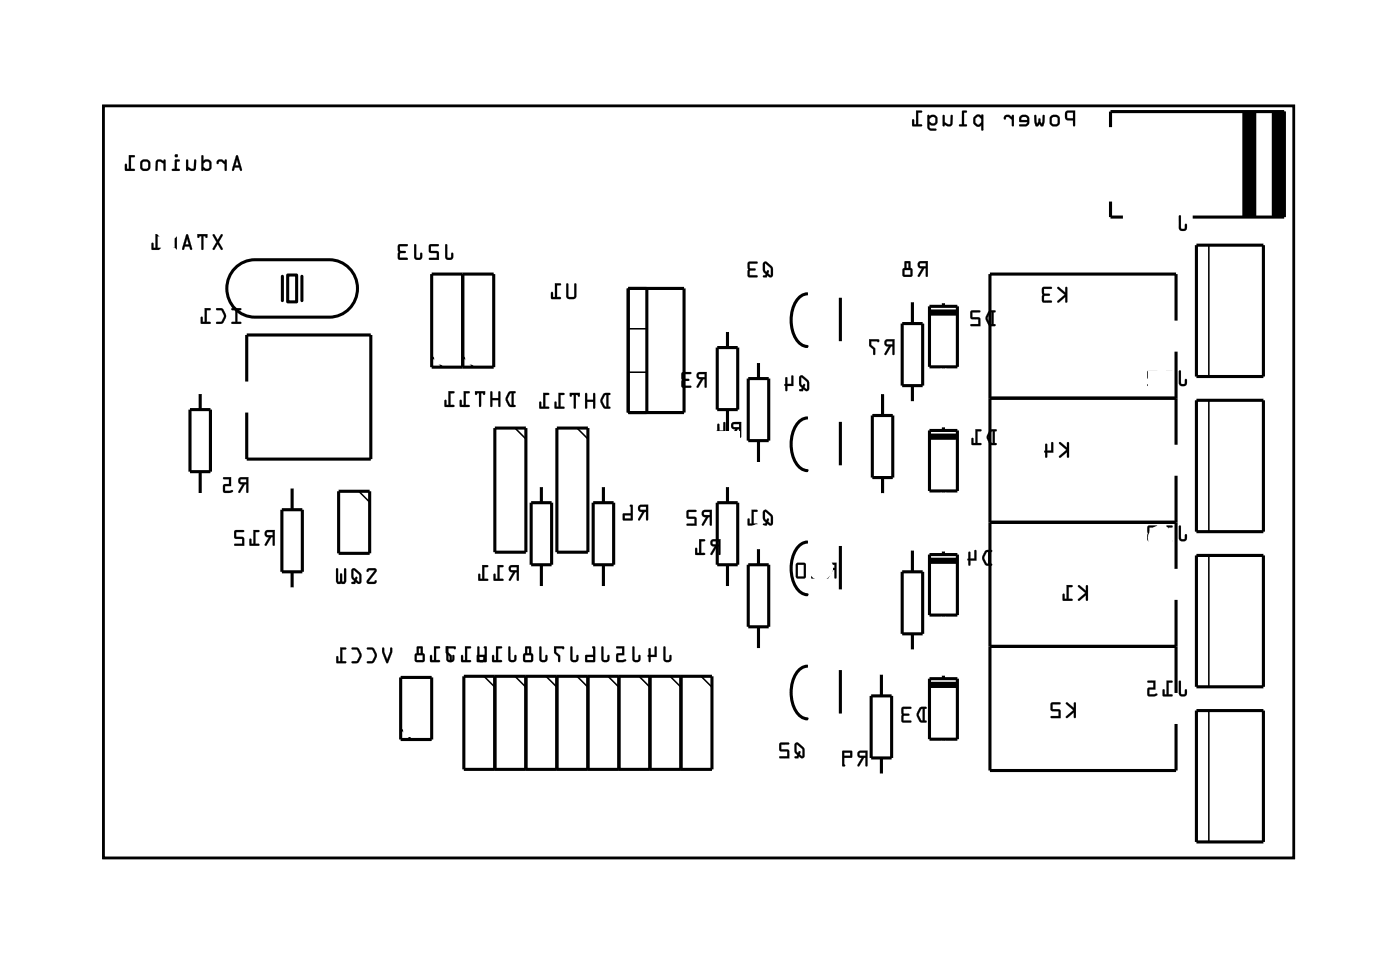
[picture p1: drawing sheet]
<svg xmlns="http://www.w3.org/2000/svg" width="115mm" height="79mm" viewBox="0 0 115 79" stroke-linecap="round" stroke-linejoin="round" font-family="sans-serif">
<path d="M8.5 8.7h97.5v61.5h-97.5z" fill="none" stroke="#000" stroke-width=".2"/>
<path d="M8.5 8.7h97.5v61.5h-97.5z" fill="none" stroke="#000" stroke-width=".08"/>
<g fill="none" stroke="#000" stroke-width=".25">
<path d="M90.9 16.5v1.3h1.1M90.9 10.4v-1.3h14.3v8.7h-7.5M101.9 9.1v8.7M102 9.1v8.7M102.1 9.1v8.7M102.2 9.1v8.7M102.4 9.1v8.7M102.5 9.1v8.7M102.6 9.1v8.7M102.8 9.1v8.7M104.3 9.1v8.7M104.4 9.1v8.7"/>
<path d="M104.5 9.1v8.7M104.7 9.1v8.7M104.8 9.1v8.7M104.9 9.1v8.7M105 9.1v8.7M15.6 33.5h1.6v5.1h-1.6zM16.4 32.2v1.3M16.4 38.6v1.8M19.4 21.8l.9-.5h.6h6.1a2.35 2.35 0 0 1 2.3 2.3 2.35 2.35 0 0 1-2.3 2.4h-6.1a2.36 2.36 0 0 1-2.2-1.6 2.36 2.36 0 0 1 .7-2.6zM20.2 31.2v-3.8h10.2v10.2h-10.2v-3.8M23.1 22.6v2M23.6 22.5h.7v2.2h-.7z"/>
<path d="M23.9 39.9v1.8M24.7 22.6v2M35.4 22.4h5v7.7h-5zM37.9 22.4v7.7M40.5 35h2.6v10.2h-2.6zM44.3 39.8v1.4M45.6 35h2.5v10.2h-2.5zM49.4 39.8v1.4M51.4 23.6h4.6v10.2h-4.6zM53 23.6v10.2M58.7 28.5h1.7v5h-1.7zM59.6 27.1v1.4"/>
<path d="M59.6 33.5v1.9M59.6 39.8v1.4M61.3 31h1.7v5.1h-1.7zM62.1 29.6v1.4M62.1 36.1v1.8M66.1 24.1a1.38 1.38 0 0 0-1.1 1 2.99 2.99 0 0 0 .4 3l.4 .2 .3 .1M66.1 34.2a1.38 1.38 0 0 0-1.1 1.1 2.99 2.99 0 0 0 .4 2.9l.4 .2 .3 .1M68.8 24.4v3.5M68.8 34.5v3.6M71.4 34h1.7v5.1h-1.7zM72.3 32.2v1.8M72.3 39.1v1.3"/>
<path d="M73.9 26.5h1.7v5.1h-1.7zM74.7 24.7v1.8M74.7 31.6v1.3M76.1 25.1h2.3v4.9h-2.3zM76.1 35.2h2.3v5h-2.3zM77.3 24.7v.4M77.3 30v.2M77.3 34.9v.3M81.1 32.6h15.2M96.3 26.2v-3.8h-15.2v40.7h15.2v-3.8M96.3 28.8v7.6M96.3 38.9v7.7"/>
<path d="M98 20.1h5.5v10.7h-5.5zM98 32.8h5.5v10.7h-5.5zM23.1 41.7h1.7v5.1h-1.7zM23.9 46.8v1.4M27.7 40.2h2.6v5.1h-2.6zM32.8 55.5h2.6v5h-2.6zM38 55.4h20.3v7.6h-20.3zM40.5 55.4v7.6M43.1 55.4v7.6M43.5 41.2h1.7v5h-1.7zM44.3 46.2v1.9M45.6 55.4v7.6"/>
<path d="M48.1 55.4v7.6M48.6 41.2h1.7v5h-1.7zM49.4 46.2v1.9M50.7 55.4v7.6M53.2 55.4v7.6M55.8 55.4v7.6M58.7 41.2h1.7v5h-1.7zM59.6 46.2v1.9M61.3 46.2h1.7v5.1h-1.7zM62.1 44.9v1.3M62.1 51.3v1.8M66.1 44.4a1.38 1.38 0 0 0-1.1 1 2.99 2.99 0 0 0 .4 3l.4 .2 .3 .1"/>
<path d="M66.1 54.5a1.38 1.38 0 0 0-1.1 1.1 2.99 2.99 0 0 0 .4 2.9l.4 .3h.3M68.8 44.7v3.6M68.8 54.9v3.5M71.3 57h1.7v5h-1.7zM72.2 55.1v1.9M73.9 46.8h1.7v5.1h-1.7zM74.7 45v1.8M74.7 51.9v1.3M76.1 45.4h2.3v5h-2.3zM76.1 55.6h2.3v4.9h-2.3zM77.3 40.2v.2M77.3 45.1v.3"/>
<path d="M77.3 50.4v.1M77.3 55.2v.4M81.1 52.9h15.2M81.1 42.8h15.2M96.3 49.1v7.6M98 45.5h5.5v10.7h-5.5zM98 58.2h5.5v10.7h-5.5zM72.2 62v1.4M77.3 60.5v.2"/>
</g>
<g fill="none" stroke="#000" stroke-width=".13">
<path d="M35.4 29.2l.8 .9M37.9 29.2l.9 .9M42.2 35l.9 .9M47.3 35l.8 .9M51.4 26.9h1.6M51.4 30.5h1.6M99 20.1v10.7M99 32.8v10.7M29.4 40.2l.9 .9M32.8 59.6l.9 .9M39.6 55.4l.9 .9M42.2 55.4l.9 .9"/>
<path d="M44.7 55.4l.9 .9M47.3 55.4l.8 .9M49.8 55.4l.9 .9M52.3 55.4l.9 .9M54.9 55.4l.9 .9M57.4 55.4l.9 .9M99 45.5v10.7M99 58.2v10.7"/>
</g>
<path d="M76.1 35.7h2.3M76.1 25.6h2.3M76.1 45.9h2.3M76.1 56.1h2.3" fill="none" stroke="#000" stroke-width=".51"/>
<g fill="#000">
<path d="M17.4 19.2h.2l.2 .5 .3-.5h.1v.1l-.2 .3a.25 .25 0 0 0 .1 .5l.1 .2v.1h-.1l-.3-.4-.2 .4h-.2l.2-.4a.25 .25 0 0 0 0-.4zM17.4 19.2v.1l.3 .5-.3 .5a.1 .1 0 0 0 0 .2 .11 .11 0 0 0 .2-.1l.2-.4 .3 .4a.09 .09 0 0 0 .1 .1 .1 .1 0 0 0 0-.2l-.3-.5 .3-.6h-.1l-.3 .4-.2-.4zM16.2 19.2h.8l-.1 .3-.1-.2h-.1l-.1 1.1h-.1v-1.1h-.2l-.1 .2zM16.2 19.2v.3h.1v-.2h.2v1.1l.1 .1 .1-1.2h.1v.2h.1l.1-.3zM15.2 19.2h.2l.3 1.2h-.1l-.1-.1a.27 .27 0 0 0-.4 0v.1h-.2zM15.3 19.2l-.4 1.2a.11 .11 0 0 0 .2 .1 .11 .11 0 0 0 0-.2v-.1h.4v.1a.11 .11 0 0 0 .1 .2 .11 .11 0 0 0 .1-.1l-.3-1.2zM15.3 19.5l-.1 .5h.3zM15.3 19.6l.2 .4h-.3zM14.3 19.2h.2v1.3h-.8v-.1v-.1h.6v-1.1h.1zM14.3 19.2v1.1h-.6v.2h.8v-1.3h-.1h.1zM12.7 19.2h.5v.1h-.3v1h.3v.1v.1l-.8-.1v-.5h.2v.4h.1zM12.7 19.2v1.1h-.1v-.4h-.1h-.1v.5l.8 .1v-.1v-.1h-.3v-1h.3v-.1z"/>
<path d="M17.4 19.2h.2l.2 .4 .4-.4a.23 .23 0 0 1-.1 .4 .3 .3 0 0 0 0 .5 .22 .22 0 0 1 .1 .4l-.4-.5-.2 .4h-.2l.2-.3a.3 .3 0 0 0 0-.5zM16.2 19.2h.8v.2a.09 .09 0 0 1-.1 .1 .11 .11 0 0 1-.1-.2h-.1v1.1l-.1 .1-.1-.1v-1.1h-.2a.1 .1 0 0 1 0 .2 .09 .09 0 0 1-.1-.1zM15.3 19.2h.1l.3 1.2v.1l-.1-.1-.1-.2h-.4v.2h-.2zM15.3 19.6l-.1 .4h.3zM14.3 19.2h.2v1.3l-.8-.1v-.1h.6zM12.7 19.2h.4a.09 .09 0 0 1 .1 0 .09 .09 0 0 1 0 .1h-.3v1h.3v.1l-.7 .1-.1-.6h.2v.4h.1z"/>
<path d="M19.3 12.7l.2 .1 .3 1.1-.1 .1-.1-.2a.27 .27 0 0 0-.4 0v.1l-.2 .1zM19.3 12.7l-.3 1.2a.11 .11 0 0 0 .1 .1 .11 .11 0 0 0 .1-.2v-.1h.4v.1a.11 .11 0 0 0 .1 .2 .11 .11 0 0 0 .1-.1l-.3-1.1zM19.4 13.1l-.1 .5h.3zM19.4 13.1l.1 .4h-.2zM17.8 13.1h.4l.2 .1v-.1h.2v.8h-.2a.51 .51 0 0 0-.3-.7h-.2l-.1 .2h-.1zM17.8 13.1l-.1 .2a.1 .1 0 0 0 .1 .1 .1 .1 0 0 0 .1 0v-.2h.2l.3 .3v.4l.1 .1v-.9h-.1v.1l-.2-.2zM16.5 12.7l.2 .1-.1 .4 .4-.1 .3 .2v.4l-.1 .2-.3 .1-.2-.1-.1 .1-.1-.1zM16.5 12.7v1.2l.1 .1 .1-.1a.4 .4 0 0 0 .6-.2v-.5l-.3-.2-.3 .2v-.4zM16.7 13.4l-.1 .2 .2 .2h.2h.1v-.5l-.2-.1zM16.7 13.4l.2-.2 .2 .1v.4l-.1 .1h-.2l-.1-.2zM15.3 13.1h.1v.6l.3 .1h.2v-.7h.1v.8l-.3 .1-.3-.2v.2h-.1zM15.3 13.1l-.1 .8 .2 .1v-.1l.2 .1a.31 .31 0 0 0 .4-.2v-.7h-.1l-.1 .7-.4-.1v-.6zM14.3 13.1h.4v.1h-.2v.6h.2v.1v.1l-.6-.1v-.1h.2zM14.3 13.1v.7h-.2v.2h.6v-.2h-.2v-.6h.2a.12 .12 0 0 0 0-.2 .12 .12 0 0 0-.2 .1zM14.3 12.8a.15 .15 0 0 1 .3 0 .15 .15 0 0 1-.3 0zM14.3 12.8a.15 .15 0 0 0 .3 0 .15 .15 0 0 0-.3 0zM12.8 13.1h.3l.3 .1v-.1h.1v.9l-.1-.1v-.5l-.3-.2-.2 .1v.6l-.1 .1zM12.8 13.1l-.1 .9 .2-.1 .1-.7 .4 .2v.5l.1 .1v-.9h-.1v.1l-.3-.2zM11.6 13.2l.1-.1h.3l.2 .1 .1 .3-.1 .4-.2 .1-.4-.1-.1-.4zM11.5 13.2v.3v.4l.2 .1h.3l.2-.1 .1-.4-.1-.3-.2-.2-.3 .1zM11.7 13.3v.5h.3h.1v-.5l-.3-.1zM11.7 13.3l.3-.1 .1 .1v.4l-.1 .1h-.3zM10.6 12.7l.4 .1v.1h-.3v.9h.3l.1 .1-.1 .1-.8-.1 .1-.5h.1v.4h.2zM10.5 12.7l.1 1.1h-.2v-.3l-.1-.1-.1 .1v.4l.8 .1 .1-.1-.1-.1h-.3v-.9h.3l.1-.2z"/>
<path d="M19.3 12.7l.2 .1 .3 1.1v.1h-.1l-.1-.3h-.4l-.1 .3-.1-.1zM19.4 13.1l-.1 .4h.2zM17.8 13.1a.39 .39 0 0 1 .6 .1v-.1h.1l.1 .8-.1 .1-.1-.1a.49 .49 0 0 0-.4-.7l-.1 .1a.1 .1 0 0 1-.1 .1 .1 .1 0 0 1-.1-.1zM16.5 12.7l.2 .1v.4l.2-.1a.35 .35 0 0 1 .4 .3 .41 .41 0 0 1-.1 .5 .41 .41 0 0 1-.5 0l-.1 .1-.1-.1zM16.7 13.4v.3l.2 .1 .2-.1v-.3a.21 .21 0 0 0-.1-.2 .21 .21 0 0 0-.2 .1zM15.3 13.1h.1v.6l.4 .1a.48 .48 0 0 0 .1-.5l.1-.2 .1 .1a.7 .7 0 0 1-.3 .8l-.4-.1a.09 .09 0 0 1-.1 .1 .09 .09 0 0 1-.1-.1zM14.3 13.1h.4v.1h-.2v.6h.2v.2l-.6-.1v-.1h.2zM14.3 12.8a.15 .15 0 0 1 .3 0 .15 .15 0 0 1-.3 0zM12.8 13.1h.3l.3 .1v-.1h.1v.9l-.1-.1v-.5l-.3-.2-.2 .1v.6l-.2 .1zM11.6 13.2l.1-.1a.45 .45 0 0 1 .5 .1 .45 .45 0 0 1 .1 .5 .42 .42 0 0 1-.4 .3 .42 .42 0 0 1-.4-.4zM11.7 13.3v.5h.3l.1-.1v-.4l-.3-.1zM10.6 12.7h.3a.09 .09 0 0 1 .1 0 .1 .1 0 0 1 0 .2h-.3v.9h.3v.2h-.7v-.6l.1 .1v.3h.2z"/>
<path d="M33.9 20h.2v1.1h.3v-.4h.1l.1 .1-.1 .3-.1 .2-.3-.1-.2-.1zM33.9 20v1.1a.37 .37 0 0 0 .5 .2 .37 .37 0 0 0 .2-.6h-.2l-.1 .4-.2-.1v-1zM32.6 20h.8l-.1 .2-.6-.1 .1 .4 .4 .1-.4 .1-.1 .4h.6l.1 .1-.1 .1-.7-.1zM32.6 20v1.2l.1 .1h.6l.1-.1-.1-.1h-.6l.1-.4h.4v-.1v-.1h-.4l-.1-.3h.6l.1-.2z"/>
<path d="M33.9 20h.2v1.1h.3v-.4h.1a.35 .35 0 0 1-.1 .6 .35 .35 0 0 1-.5-.3zM32.6 20h.4a.22 .22 0 0 1 .4 .1l-.7 .1 .1 .3h.4v.1v.1h-.4l-.1 .4h.6l.1 .1-.1 .1h-.3a.34 .34 0 0 1-.4-.2z"/>
<path d="M36.5 20h.1v1.1h.3l.1-.4 .1 .1v.3l-.2 .2-.3-.1-.1-.1zM36.5 20l-.1 1.1a.37 .37 0 0 0 .6 .2 .37 .37 0 0 0 .1-.6h-.2v.4l-.3-.1v-1zM35.2 20h.7v.2l-.6-.1v.5h.6v.7l-.8-.1 .1-.1h.6v-.4h-.6zM35.2 20l-.1 .6 .2 .1h.5v.4h-.6l-.1 .2h.9l-.1-.7-.6-.1v-.3h.6v-.2z"/>
<path d="M36.5 20h.1v1.1h.3l.1-.4h.1a.35 .35 0 0 1-.1 .6 .35 .35 0 0 1-.5-.3zM35.2 20h.4a.22 .22 0 0 1 .3 .1l-.6 .1v.3l.6 .1v.7h-.7v-.2h.6v-.4h-.5a.34 .34 0 0 1-.2-.5z"/>
<path d="M87.3 9.1h.1h.6v1.2h-.1v-.5h-.5l-.1-.1zM87.3 9.1l-.1 .4a.34 .34 0 0 0 .2 .4h.5v.4h.1l.1-1.3h-.7zM87.4 9.2v.5h.5v-.5zM87.4 9.3l.5-.1v.5h-.5zM86 9.5l.2-.1h.3l.2 .1 .1 .4-.1 .3-.2 .1-.5-.1v-.3zM86 9.5v.4v.3l.2 .1 .3 .1 .2-.2 .1-.3-.1-.4-.2-.1h-.3zM86.1 9.6l.1 .5 .3 .1 .1-.1v-.5h-.3zM86.2 9.7l.3-.1 .1 .1v.4l-.1 .1-.3-.1zM84.7 9.4l.2 .1v.7l.2-.5 .2 .4 .1-.6 .1-.1v.6l-.1 .3h-.2l-.1-.2-.1 .2h-.2l-.1-.3zM84.7 9.4v.6l.1 .3h.2l.1-.2 .1 .2h.2l.1-.3v-.6l-.1 .1-.1 .6-.2-.4-.2 .4v-.6zM83.5 9.5l.4-.1 .3 .1 .1 .4-.1 .3-.2 .1h-.5v-.1h.5l.1-.2h-.6zM83.5 9.5v.5h.6l-.1 .2h-.5v.1l.5 .1 .2-.2 .1-.3-.1-.4-.3-.1zM83.6 9.6v.2h.5v-.1l-.1-.1zM83.6 9.7l.4-.1 .1 .2h-.5zM82.3 9.5l.3-.1 .3 .2v-.2l.1 .1v.8h-.1a.51 .51 0 0 0-.3-.7h-.2l-.1 .2-.1-.1zM82.3 9.5l-.1 .1a.1 .1 0 0 0 0 .2 .11 .11 0 0 0 .2-.1v-.1h.2l.3 .2v.5h.1v-.9h-.1v.2l-.3-.2zM79.8 9.6l.3-.2 .3 .1v-.1h.1v1.3l-.1-.1v-.4l-.3 .2-.3-.2-.1-.2zM79.8 9.6l-.1 .4a.38 .38 0 0 0 .3 .4 .38 .38 0 0 0 .4-.1v.3l.1 .1v-.1v-1.2h-.1v.1l-.3-.1zM79.9 9.7v.4l.3 .1 .2-.2v-.3l-.3-.2zM79.9 9.7l.2-.2 .2 .2 .1 .3-.2 .2-.3-.1zM78.8 9.1h.3h.1l-.1 .1h-.2v1h.2l.1 .1h-.1h-.6l.1-.1h.2zM78.8 9.1v1.1h-.2v.2l.6-.1-.1-.1h-.2v-1h.2a.12 .12 0 0 0 .1-.2 .12 .12 0 0 0-.2 .1zM77.2 9.4h.2v.6l.3 .2 .1-.1 .1-.6 .1-.1-.1 .9h-.3l-.2-.1-.1 .1h-.1zM77.2 9.4v.9h.1l.1-.1 .2 .1a.31 .31 0 0 0 .4-.2v-.7l-.1 .1-.1 .7-.4-.2v-.5zM76 9.4h.1v.1l.4-.1 .2 .1v.6l-.2 .2-.4-.1v.3h.1h.4l.1 .1-.1 .1h-.4l-.2-.1-.1-.2zM76 9.4v1.1l.2 .2h.5l-.1-.2h-.4l-.1-.3h.1a.4 .4 0 0 0 .6-.2v-.3l-.2-.3h-.3l-.2 .1v-.1zM76.1 9.7v.2l.2 .2 .3-.1v-.3l-.1-.1h-.2zM76.1 9.8a.3 .3 0 0 1 .6 0 .3 .3 0 0 1-.6 0zM75 9.1h.5v.1h-.3v1h.3v.1h-.8v-.5h.2v.4h.1zM75 9v1.2h-.1v-.4l-.1-.1-.1 .1v.5l.8 .1v-.1v-.1h-.3v-1h.3v-.1z"/>
<path d="M87.3 9.1h.1h.6v1.2h-.1v-.4h-.2a.39 .39 0 0 1-.5-.2 .39 .39 0 0 1 0-.4zM87.4 9.2v.5h.5v-.5zM86 9.5l.2-.1a.45 .45 0 0 1 .5 .1 .45 .45 0 0 1 .1 .5 .42 .42 0 0 1-.4 .3 .42 .42 0 0 1-.4-.3zM86.2 9.7v.4l.3 .1 .1-.1v-.5h-.3zM84.7 9.4l.2 .1v.6l.2-.4 .2 .4 .1-.6h.2l-.2 .8h-.1l-.2-.1a.18 .18 0 0 1-.1 .1 .18 .18 0 0 1-.2-.1zM83.5 9.5a.46 .46 0 0 1 .6 0 .46 .46 0 0 1 .2 .5l-.1 .2a.76 .76 0 0 1-.7 .1v-.1h.5l.1-.1v-.1h-.6zM83.6 9.7v.1h.5l-.1-.2zM82.3 9.5a.39 .39 0 0 1 .6 .1v-.2h.1v.9h-.1a.49 .49 0 0 0-.5-.7 .11 .11 0 0 1-.1 .2 .11 .11 0 0 1-.1-.2zM79.8 9.6a.39 .39 0 0 1 .5-.2l.1 .1v-.1h.1v1.3l-.1-.1v-.3a.38 .38 0 0 1-.4 .1 .38 .38 0 0 1-.3-.4zM79.9 9.7v.3l.3 .2a.37 .37 0 0 0 0-.6zM78.8 9.1h.4l-.1 .1h-.2v1h.3l-.1 .1h-.6l.1-.1h.2zM77.2 9.4l.2 .1v.5l.4 .2a.48 .48 0 0 0 .1-.6v-.2l.1 .1a.7 .7 0 0 1-.2 .8l-.4-.1a.09 .09 0 0 1-.1 .1 .09 .09 0 0 1-.1-.1zM76 9.4h.1v.1h.1a.44 .44 0 0 1 .5 .1 .44 .44 0 0 1 0 .6 .41 .41 0 0 1-.6 0v.3h.5l.1 .2h-.5l-.2-.2zM76.1 9.8a.3 .3 0 0 0 .6 0 .3 .3 0 0 0-.6 0zM75 9.1h.4a.09 .09 0 0 1 .1 0 .09 .09 0 0 1 0 .1h-.3v1h.3v.1h-.7l-.1-.5h.2v.4h.1z"/>
<path d="M96.6 17.6l.1 .1v1h.3l.1-.3v-.1l.1 .1v.4l-.2 .1h-.3l-.2-.2zM96.6 17.6l-.1 1.1a.37 .37 0 0 0 .6 .2 .37 .37 0 0 0 .1-.5h-.2v.3h-.3v-1zM95.5 17.6l.5 .1v.1h-.3v1l.3-.1v.1v.1h-.8v-.6l.2 .1v.4h.1zM95.5 17.6v1.1h-.1v-.3l-.1-.1-.1 .1v.5h.8v-.1v-.1h-.3v-.9h.3v-.1zM94.1 17.8h.1v.5h.4v-.6v-.1l.1 .1v.8h-.5v.3v.1l-.1-.4-.1-.1 .1-.1zM94.1 17.8v.5l-.1 .1 .1 .1v.4h.1l.1-.1-.1-.3h.5v-.8v-.1l-.1 .1v.6h-.4l.1-.5z"/>
<path d="M96.6 17.6l.1 .1v1h.3v-.3l.1-.1a.35 .35 0 0 1-.1 .6 .35 .35 0 0 1-.5-.3zM95.5 17.6h.4a.09 .09 0 0 1 .1 .1 .09 .09 0 0 1 0 .1h-.3v.9h.3v.2h-.7l-.1-.6 .2 .1v.3h.1zM94.1 17.8h.1v.5h.4v-.6l.1-.1v.1v.8h-.5v.3v.1l-.2-.5 .1-.1z"/>
<path d="M19 25.3h.8l-.1 .1h-.3v1h.3h.1l-.1 .1h-.7v-.1h.3v-1h-.3zM19 25.2v.2h.3v.9h-.3l-.1 .2h.8l.1-.1-.1-.1h-.3v-.9h.3l.1-.1zM17.7 25.3h.5l.3 .4v.3l-.2 .4-.2 .1h-.3l-.1-.1 .5-.1 .1-.5-.2-.4h-.4zM17.7 25.2v.2h.4l.2 .4-.2 .5h-.4v.1l.1 .1a.55 .55 0 0 0 .7-.5v-.2l-.2-.5-.2-.1zM16.8 25.2l.5 .1-.1 .1h-.3v1h.3h.1l-.1 .1h-.7v-.6l.1 .1v.4h.2zM16.8 25.2v1.1h-.2v-.3l-.1-.1-.1 .1v.5h.8l.1-.1-.1-.1h-.3v-.9h.3l.1-.1z"/>
<path d="M19 25.3h.8l-.1 .1h-.3v.9l.3 .1h.1l-.1 .1h-.7v-.1l.3-.1v-.9h-.3zM17.7 25.3v-.1a.57 .57 0 0 1 .8 .6 .62 .62 0 0 1-.8 .7l.1-.1a.42 .42 0 0 0 .5-.5v-.1a.42 .42 0 0 0-.5-.4zM16.8 25.2h.3a.11 .11 0 0 1 .2 .1 .09 .09 0 0 1-.1 .1h-.3v.9l.3 .1v.1h-.7v-.6l.1 .1v.3h.2z"/>
<path d="M19.6 39.2l.1-.1h.6v1.2h-.1v-.7h-.1l-.4 .7h-.2l.4-.7a.3 .3 0 0 1-.3-.1 .3 .3 0 0 1 0-.3zM19.6 39.1l-.1 .4 .4 .2-.4 .5v.1h.2l.4-.6h.1v.6h.1v-1.2h-.6zM19.7 39.2v.3h.5v-.3zM19.7 39.3l.5-.1v.3h-.5zM18.3 39.1h.6v.7h-.5v.4l.6-.1 .1 .1-.1 .1h-.2h-.5v-.6l.1-.1h.4v-.4h-.5zM18.3 39.1v.1h.5v.4l-.5 .1v.6l.1 .1 .6-.1a.11 .11 0 0 0 .1-.2 .11 .11 0 0 0-.2 .1h-.5v-.4h.5v-.7z"/>
<path d="M19.6 39.1h.1h.6v1.2h-.1v-.6h-.1l-.4 .6h-.2l.4-.6a.31 .31 0 0 1-.4-.2 .31 .31 0 0 1 .1-.4zM19.7 39.2v.3h.5v-.3zM18.3 39.1h.6v.7h-.5v.4h.4a.12 .12 0 0 1 .2-.1 .12 .12 0 0 1 .1 .1 .12 .12 0 0 1-.2 .1l-.5 .1-.1-.1v-.6l.5-.1v-.4h-.5z"/>
<path d="M41.6 32.1l.2-.1 .4 .1v.1h-.1v1h.1v.1h-.5l-.3-.5v-.2zM41.7 32.1l-.3 .5v.2l.3 .5h.5v-.1h-.1v-1h.1v-.1l-.4-.1zM41.8 32.2l-.2 .5 .2 .4 .1 .1v-1zM41.8 32.2h.1v1l-.1-.1-.2-.4zM40.2 32.1h.1v.5h.5v-.5h.2l-.1 1.2h-.1v-.6h-.5v.6h-.2zM40.2 32v1.3h.1v-.5h.5v.5h.1l.1-1.2h-.2v.5h-.5v-.5zM38.9 32h.8v.3l-.1-.1h-.2l-.1 1.1h-.1v-1.1h-.1l-.1 .1zM38.9 32l.1 .3h.1v-.1h.1v1.1h.1l.1-1.1h.2v.1h.1v-.3zM38 32l.5 .1-.1 .1h-.3v1h.3h.1l-.1 .1h-.7v-.6l.1 .1v.4h.2zM38 32v1.2h-.2v-.4l-.1-.1-.1 .1v.5h.8l.1-.1-.1-.1-.3 .1v-1h.3l.1-.1zM36.7 32l.5 .1v.1h-.3v1h.3v.1h-.8v-.6l.2 .1v.4h.1zM36.7 32v1.2h-.1v-.4l-.1-.1-.1 .1v.5h.8v-.1v-.1l-.3 .1v-1h.3v-.1z"/>
<path d="M41.7 32.1l.1-.1 .4 .1v.1h-.1v1h.1v.1h-.5l-.3-.5v-.2zM41.8 32.2l-.2 .5 .2 .4 .1 .1v-1zM40.2 32.1h.1v.5h.5v-.5h.2l-.1 1.2h-.1v-.5h-.5v.5h-.1zM38.9 32h.8v.2a.09 .09 0 0 1-.1 .1 .09 .09 0 0 1 0-.1h-.2v1.1h-.1l-.1-.1v-1h-.1a.09 .09 0 0 1-.1 .1 .09 .09 0 0 1-.1-.1zM38 32h.3a.11 .11 0 0 1 .2 .1 .09 .09 0 0 1-.1 .1h-.3v1h.3l.1 .1h-.8v-.6l.1 .1v.4h.2zM36.7 32h.4a.09 .09 0 0 1 .1 .1 .09 .09 0 0 1 0 .1h-.3v1h.3v.1h-.7l-.1-.6 .2 .1v.4h.1z"/>
<path d="M46.4 23.2l.1 .1v1h.1h.4v-1h.2v1l-.2 .2a.44 .44 0 0 1-.6-.2zM46.4 23.2v1.1l.2 .2h.5l.1-.2v-1.1l-.2 .1v1h-.3h-.2v-1zM45.5 23.2h.4v.2h-.3v.9h.3v.1v.1l-.8-.1 .1-.5h.1v.4h.2zM45.4 23.2l.1 1.1h-.2v-.3l-.1-.1-.1 .1v.4l.8 .1 .1-.1-.1-.1h-.3v-.9h.3v-.2z"/>
<path d="M46.4 23.2l.1 .1 .1 1h.4v-1l.1-.1 .1 .1v.7a.4 .4 0 0 1-.1 .4 .4 .4 0 0 1-.5 .1l-.1-.1-.1-.1zM45.5 23.2h.3a.09 .09 0 0 1 .1 0 .1 .1 0 0 1 0 .2h-.3v.9h.3v.2h-.7v-.6h.1v.4h.2z"/>
<path d="M49.4 32.3l.2-.1h.4v.1h-.2v1h.2l-.1 .2-.5-.1-.2-.4v-.3zM49.4 32.2l-.2 .5v.3l.2 .4 .5 .1 .1-.2h-.2v-1h.2v-.1h-.4zM49.5 32.4l-.2 .5 .2 .4h.2v-1zM49.5 32.4l.2-.1v1h-.2l-.2-.4zM47.9 32.2h.2v.5h.5v-.5h.1v1.2h-.1v-.5h-.5v.5h-.2zM47.9 32.2v1.2h.2v-.5h.5v.5l.1 .1v-1.3h-.1v.5h-.5v-.5zM46.7 32.2h.8l-.1 .3-.1-.2h-.1l-.1 1.1h-.1v-1.1h-.2l-.1 .2zM46.7 32.2v.3h.1v-.2h.2v1.1l.1 .1 .1-1.2h.1v.2h.1l.1-.3zM45.7 32.2h.5v.1h-.3v1h.3v.1v.1l-.8-.1v-.5h.2v.4h.1zM45.7 32.2v1.1h-.1v-.4h-.1h-.1v.5l.8 .1v-.1v-.1h-.3v-1h.3v-.1zM44.5 32.2h.5l-.1 .1h-.3v1h.3l.1 .1-.1 .1-.7-.1v-.5h.1v.4h.2zM44.5 32.2v1.1h-.2v-.4h-.1v.5l.7 .1 .1-.1-.1-.1h-.2v-1h.2l.1-.1z"/>
<path d="M49.4 32.2h.2h.4v.1h-.2v1h.2l-.1 .2-.5-.1-.2-.4v-.3zM49.5 32.4l-.2 .5 .2 .4h.2v-1zM47.9 32.2h.2v.5h.5v-.5h.1v1.2h-.1v-.5h-.5v.5h-.2zM46.7 32.2h.8v.2a.09 .09 0 0 1-.1 .1 .11 .11 0 0 1-.1-.2h-.1v1.1l-.1 .1-.1-.1v-1.1h-.2a.1 .1 0 0 1 0 .2 .09 .09 0 0 1-.1-.1zM45.7 32.2h.4a.09 .09 0 0 1 .1 0 .09 .09 0 0 1 0 .1h-.3v1h.3v.1l-.7 .1-.1-.6h.2v.4h.1zM44.5 32.2h.3a.1 .1 0 0 1 .2 0 .09 .09 0 0 1-.1 .1h-.2v1h.2l.1 .1-.8 .1v-.6h.1v.4h.2z"/>
<path d="M57.1 30.5h.2h.6l-.1 1.2h-.1v-.7h-.1l-.4 .7h-.1l.3-.7a.3 .3 0 0 1-.3-.1 .3 .3 0 0 1 0-.4zM57.1 30.5v.4l.3 .2-.4 .5 .1 .1h.1l.4-.7h.1v.7h.1l.1-1.3h-.6zM57.2 30.6l.1 .3h.4v-.3zM57.3 30.6h.4v.3h-.4zM55.8 30.5h.8v.1h-.6v.4l.4 .1-.4 .1v.4h.6v.1h-.8zM55.8 30.5v1.2l.1 .1h.7v-.1v-.1h-.6v-.4h.4l.1-.1-.1-.1h-.4v-.4h.6v-.1z"/>
<path d="M57.1 30.5h.2h.6l-.1 1.2h-.1v-.7h-.1l-.4 .7h-.1l.3-.7a.31 .31 0 0 1-.3-.1 .31 .31 0 0 1 0-.4zM57.2 30.6l.1 .3h.4v-.3zM55.8 30.5h.4a.22 .22 0 0 1 .4 .1h-.6v.4h.4l.1 .1-.1 .1h-.4v.4h.6v.1h-.3a.34 .34 0 0 1-.5-.1z"/>
<path d="M59.9 34.6h.2l.6-.1v1.3h-.2v-.7h-.1l-.4 .7h-.1l.3-.7a.3 .3 0 0 1-.3-.1 .3 .3 0 0 1 0-.4zM59.9 34.6v.4l.3 .1-.3 .6v.1h.1l.4-.7h.1v.7h.2v-1.3h-.6zM60.1 34.7v.3h.4v-.3zM60.1 34.7h.4v.3h-.4zM58.8 34.7l.1 .1v.5h.3v-.7l.1-.1 .1 .1v.8h-.5v.4h-.1v-.4h-.1l.1-.1zM58.8 34.7l-.1 .5v.1v.1v.4h.1h.1v-.4h.5v-.8l-.1-.1-.1 .1v.6h-.3v-.4z"/>
<path d="M59.9 34.6l.2-.1h.6v1.3h-.2v-.7h-.1l-.4 .7h-.1l.3-.7a.31 .31 0 0 1-.3-.1 .31 .31 0 0 1 0-.4zM60.1 34.7v.3h.4v-.3zM58.8 34.7l.1 .1v.4h.3v-.6l.1-.1 .1 .1v.8h-.5v.4h-.1l-.1-.5v-.1z"/>
<path d="M62.6 21.4l.2 .1 .5 .4v.6l-.1 .2h-.2l-.2-.2v.2l-.3-.1 .2-.1v-.1l-.2-.3v-.5zM62.6 21.4l-.1 .2v.5l.2 .3-.2 .3h.3v-.1l.2 .1h.2l.1-.2v-.6l-.6-.5h.1zM62.6 21.6l.1 .6 .1 .1v-.2h.1v.3l.2 .1v-.5zM62.7 21.6l.4 .3v.6l-.2-.1v-.3h-.1v.2l-.2-.2zM61.3 21.5h.7v.1h-.6v.4l.5 .1-.5 .1v.3h.6v.1v.1l-.7-.1zM61.3 21.5l-.1 1.1 .2 .1h.6l.1-.1-.1-.1h-.6v-.3l.4-.1h.1l-.1-.1-.4-.1v-.3h.6l.1-.1z"/>
<path d="M62.6 21.4h.2l.1 .1a.79 .79 0 0 1 .4 1 .25 .25 0 0 1-.2 .2 .25 .25 0 0 1-.3-.1v.1h-.1a.11 .11 0 0 1-.2 0 .11 .11 0 0 1 0-.2 .11 .11 0 0 1 .2 0v-.1l-.2-.3v-.5zM62.7 21.6l-.1 .5 .2 .2v-.1a.1 .1 0 0 1 .2 0 .1 .1 0 0 1-.1 .1v.1l.2 .1v-.5zM61.3 21.5l.4-.1a.22 .22 0 0 1 .3 .1l-.6 .1v.4h.4l.1 .1h-.1l-.4 .1v.3h.6v.1v.1h-.3a.34 .34 0 0 1-.5-.1z"/>
<path d="M65.5 30.8h.3l.4 .4 .1 .6-.1 .2h-.3l-.1-.1-.1 .1-.3-.1h.2l.1-.1-.2-.3v-.6zM65.5 30.8l-.1 .1v.6l.3 .3-.3 .2h.4v-.1l.2 .1h.2l.1-.2-.1-.6-.5-.5zM65.6 30.9v.6l.1 .1 .1-.2h.1v.3l.2 .2v-.6zM65.6 30.9l.5 .3v.6l-.2-.1v-.3h-.1l-.1 .2-.1-.2zM64.3 30.9h.2v.5h.3v-.6l.1-.1 .1 .1v.8h-.5v.4h-.1l-.1-.4-.1-.1 .1-.1zM64.3 30.9v.5l-.1 .1 .1 .1v.4h.1h.1v-.4h.5v-.8l-.1-.1-.1 .1v.6h-.3v-.5z"/>
<path d="M65.5 30.8l.2-.1 .2 .1a.79 .79 0 0 1 .4 1 .25 .25 0 0 1-.3 .2 .25 .25 0 0 1-.2-.1l-.1 .1h-.1a.11 .11 0 0 1-.1 0 .11 .11 0 0 1 0-.1 .11 .11 0 0 1 .1 0l.1-.2-.3-.3v-.5zM65.6 30.9v.5l.1 .2 .1-.1a.1 .1 0 0 1 .1 0 .1 .1 0 0 1 0 .1v.1l.2 .1v-.5zM64.3 30.9h.2v.5h.3v-.6l.1-.1 .1 .1v.8h-.5v.4h-.1l-.2-.5 .1-.1z"/>
<path d="M72.5 27.9l.1-.1h.7l-.1 1.2h-.1v-.6h-.1l-.4 .6h-.1l.3-.6a.3 .3 0 0 1-.3-.2 .3 .3 0 0 1 0-.3zM72.5 27.9v.3l.3 .2-.4 .5 .1 .1h.1l.4-.6h.1v.6l.1 .1 .1-1.3h-.7zM72.6 28v.2h.5v-.3zM72.6 28l.5-.1v.3h-.4zM71.2 27.8h.8l-.1 .2-.1-.1h-.5v.3l.4 .3-.1 .6-.1-.1v-.4l-.3-.3zM71.2 27.8v.5l.3 .3v.4l.1 .1 .1-.6-.4-.3v-.3h.5l.1 .1 .1-.2z"/>
<path d="M72.5 27.9l.1-.1h.7l-.1 1.3-.1-.1v-.6h-.1l-.4 .6h-.1l.3-.6a.31 .31 0 0 1-.3-.2 .31 .31 0 0 1 0-.3zM72.6 28v.2h.5v-.3zM71.2 27.8h.8a.1 .1 0 0 1 0 .2 .11 .11 0 0 1-.2-.1h-.5a.38 .38 0 0 0 .3 .6l.1 .5-.1 .1-.1-.1a.71 .71 0 0 0-.3-.7z"/>
<path d="M75.2 21.5l.2-.1h.6l-.1 1.2h-.1v-.6h-.1l-.4 .6h-.1l.3-.6a.3 .3 0 0 1-.3-.2 .3 .3 0 0 1 0-.3zM75.2 21.5v.3l.3 .2-.3 .6v.1l.1-.1 .4-.6h.1v.6l.1 .1 .1-1.3h-.6zM75.3 21.6l.1 .2h.4v-.3zM75.4 21.6l.4-.1v.3h-.4zM74.1 21.4h.5v.5l.1 .2v.4l-.1 .2h-.5l-.2-.2v-.4l.2-.2zM74.1 21.4v.5l-.2 .2v.5l.2 .1h.6v-.2v-.4l-.1-.2v-.5zM74.2 21.5v.4h.2v-.4zM74.2 21.5h.2v.4h-.2zM74.1 22.1v.4h.5v-.4zM74.1 22.1h.5v.4h-.5z"/>
<path d="M75.2 21.5l.2-.1h.6l-.1 1.3-.1-.1v-.6h-.1l-.4 .6h-.1l.3-.6a.31 .31 0 0 1-.3-.2 .31 .31 0 0 1 0-.3zM75.4 21.6v.2h.4v-.3zM74.1 21.4h.5v.5l.1 .2v.4l-.1 .1-.5 .1-.2-.1v-.5l.2-.2zM74.2 21.5v.4h.2v-.4zM74.1 22.1v.4h.5v-.4z"/>
<path d="M80.9 25.5l.2-.1 .4 .1-.1 .1v.9l.1 .1v.1l-.5-.1-.2-.4-.1-.2zM81 25.5l-.3 .4v.3l.3 .4 .5 .1v-.1l-.1-.1v-.9h.1v-.1l-.4-.1zM81.1 25.6l-.2 .5 .2 .4h.1v-.9zM81.1 25.6h.1v.9h-.1l-.2-.4zM79.5 25.5h.8l-.1 .1h-.6v.4h.6l.1 .7h-.8v-.2h.6v-.4h-.6zM79.5 25.5v.5l.1 .1h.5v.4h-.6v.2h.8l-.1-.7h-.6v-.4h.6l.1-.1z"/>
<path d="M81 25.5l.1-.1 .4 .1v.1h-.1v.9l.1 .1v.1l-.5-.1-.3-.4v-.3zM81.1 25.6l-.2 .5 .2 .4h.1v-.9zM79.5 25.5l.4-.1a.22 .22 0 0 1 .4 .1l-.7 .1v.4h.6l.1 .7h-.8v-.2h.6v-.4h-.5a.34 .34 0 0 1-.1-.5z"/>
<path d="M81 35.3l.2-.1h.4v.1h-.1v1h.1v.1h-.5l-.3-.5v-.2zM81.1 35.2l-.3 .5v.2l.3 .5h.5v-.1h-.1v-1h.1v-.1l-.4-.1zM81.2 35.3l-.2 .5 .2 .4 .1 .1v-1zM81.2 35.3h.1v1l-.1-.1-.2-.4zM79.9 35.1l.5 .1-.1 .1h-.3v1h.3l.1 .1h-.1h-.7v-.5h.1v.4h.2zM79.9 35.1v1.2h-.2v-.4l-.1-.1-.1 .1 .1 .5h.7h.1l-.1-.1h-.2v-1h.2l.1-.1z"/>
<path d="M81.1 35.2l.1-.1 .4 .1v.1h-.1v1h.1v.1h-.5l-.3-.5v-.2zM81.2 35.3l-.2 .5 .2 .4 .1 .1v-1zM79.9 35.1h.3a.11 .11 0 0 1 .2 .1 .09 .09 0 0 1-.1 .1h-.2v1h.2l.1 .1h-.8v-.5h.1v.4h.2z"/>
<path d="M86.6 23.5h.1l.5 .5 .1-.5 .1 .1v1.2l-.2-.1v-.4l-.5 .5h-.1v-.2l.6-.5zM86.6 23.5v.1l.6 .5-.6 .6 .1 .1 .5-.5v.4l.2 .1v-1.3h-.2v.4l-.5-.4zM85.4 23.5h.7v.2l-.6-.1v.4l.5 .1-.5 .1v.4h.6l.1 .1-.1 .1-.7-.1zM85.4 23.5l-.1 1.2 .2 .1h.6l.1-.1-.1-.1h-.6v-.4h.4l.1-.1-.1-.1h-.4v-.3h.6l.1-.2z"/>
<path d="M86.6 23.5h.1l.5 .4v-.4h.2v1.3l-.2-.1v-.4l-.5 .5-.1-.1 .6-.6-.6-.5zM85.4 23.5h.4a.22 .22 0 0 1 .3 .1l-.6 .1v.3h.4l.1 .1-.1 .1h-.4v.4h.6l.1 .1-.1 .1h-.3a.34 .34 0 0 1-.5-.2z"/>
<path d="M86.7 36.2h.2l.5 .5v-.5l.1 .1v1.2l-.1-.1v-.4l-.5 .5h-.2v-.2l.6-.5zM86.7 36.2v.1l.6 .5-.6 .6 .2 .1 .5-.5v.4l.1 .1v-1.3h-.1v.4l-.5-.4zM85.6 36.4h.2v.5h.3v-.7h.2v.9l-.5-.1v.4l-.1 .1-.1-.5h-.1l.1-.1zM85.6 36.3v.6l-.1 .1 .1 .1v.3l.1 .1 .1-.1v-.3h.5v-.9h-.1h-.1v.7h-.3v-.5z"/>
<path d="M86.7 36.2h.2l.5 .4v-.4h.1v1.3l-.1-.1v-.4l-.5 .5-.2-.1 .6-.6-.6-.5zM85.6 36.4h.2v.5h.3v-.7h.1l.1 .1v.8h-.5v.3l-.1 .1-.2-.5 .1-.1z"/>
<path d="M96.6 30.3l.1 .1v1h.3l.1-.3v-.1l.1 .1v.4l-.2 .1h-.3l-.2-.2zM96.6 30.3l-.1 1.1a.37 .37 0 0 0 .6 .2 .37 .37 0 0 0 .1-.5h-.2v.3h-.3v-1zM95.5 30.3l.5 .1v.1h-.3v1l.3-.1v.1v.1h-.8v-.6l.2 .1v.4h.1zM95.5 30.3v1.1h-.1v-.3l-.1-.1-.1 .1v.5h.8v-.1v-.1h-.3v-.9h.3v-.1zM94 30.4h.8l-.1 .1h-.6v.4h.6l.1 .7h-.8v-.2l.6 .1v-.5h-.6zM94 30.4v.6l.1 .1 .5-.1v.4h-.6v.2h.8l-.1-.7h-.6v-.4h.6l.1-.1z"/>
<path d="M96.6 30.3l.1 .1v1h.3v-.3l.1-.1a.35 .35 0 0 1-.1 .6 .35 .35 0 0 1-.5-.3zM95.5 30.3h.4a.09 .09 0 0 1 .1 .1 .09 .09 0 0 1 0 .1h-.3v.9h.3v.2h-.7l-.1-.6 .2 .1v.3h.1zM94 30.4l.4-.1a.22 .22 0 0 1 .4 .1l-.7 .1v.4h.6l.1 .7h-.8v-.2h.6v-.4h-.5a.34 .34 0 0 1-.1-.5z"/>
<path d="M21.7 43.5l.2-.1h.6v1.3l-.2-.1v-.6h-.1l-.4 .7h-.1l.3-.7a.3 .3 0 0 1-.3-.2 .3 .3 0 0 1 0-.3zM21.7 43.5v.4l.3 .1-.3 .6v.1h.1l.4-.7h.1v.6l.2 .1v-1.3h-.6zM21.9 43.6v.2h.4v-.3zM21.9 43.6h.4v.2h-.4zM20.8 43.4h.4v.2l-.3-.1v1h.3v.1v.1l-.8-.1 .1-.5h.1v.4h.2zM20.7 43.4l.1 1.1h-.2v-.3l-.1-.1-.1 .1v.4l.8 .1 .1-.1-.1-.1h-.3v-.9h.3v-.2zM19.2 43.5l.8-.1-.1 .2-.6-.1v.5h.6l.1 .7-.8-.1v-.1h.6v-.4h-.6zM19.2 43.4v.6l.1 .1h.5v.4h-.6v.2h.8v-.7h-.7v-.4h.6l.1-.2z"/>
<path d="M21.7 43.5l.2-.1h.6v1.3l-.2-.1v-.6h-.1l-.4 .6-.1 .1 .3-.7a.31 .31 0 0 1-.3-.2 .31 .31 0 0 1 0-.3zM21.9 43.6v.2h.4v-.2zM20.8 43.4h.3a.09 .09 0 0 1 .1 0 .1 .1 0 0 1 0 .2h-.3v.9h.3v.1l-.7 .1v-.6h.1v.4h.2zM19.2 43.4h.4a.22 .22 0 0 1 .4 .1l-.7 .1v.4h.6l.1 .7h-.8v-.2h.6v-.4h-.5a.34 .34 0 0 1-.1-.5z"/>
<path d="M30.1 46.6l.6-.1h-.1l.2 .1v.2l-.6 .8h.4l.2-.1v.1l-.1 .2h-.5l-.1-.1v-.2l.6-.8h-.5l-.1 .1zM30.1 46.6l-.1 .1 .1 .1 .1-.1h.5l-.7 .8v.2l.2 .1h.5l.1-.1v-.2l-.2 .1h-.4l.6-.8a.19 .19 0 0 0-.1-.3h.1zM28.9 46.5l.2 .1 .5 .4v.6l-.1 .2h-.2l-.2-.2v.2l-.3-.1 .2-.1v-.1l-.2-.3v-.5zM28.9 46.5l-.1 .2v.5l.2 .3-.2 .3h.3v-.1l.2 .1h.2l.1-.2v-.6l-.6-.5h.1zM28.9 46.7v.6l.2 .1v-.2h.1v.3l.2 .1v-.5zM29 46.7l.4 .3v.6l-.2-.1v-.3h-.1v.2l-.2-.2zM27.6 46.5l.1 .1v1h.2v-.7l.1 .1v.6h.1h.1v-1v-.1l.1 .1v1l-.1 .2h-.6l-.1-.2zM27.5 46.5v1.1l.2 .2h.5l.2-.2-.1-1.1-.1 .1v1h-.1h-.1v-.6l-.1-.1-.1 .1v.6h-.1v-1z"/>
<path d="M30.1 46.6l.4-.1a.25 .25 0 0 1 .3 .1 .25 .25 0 0 1-.1 .3l-.5 .7h.4l.2-.1a.24 .24 0 0 1-.1 .3 .24 .24 0 0 1-.3 0 .25 .25 0 0 1-.3-.1 .25 .25 0 0 1 0-.3l.6-.7h-.5l-.1 .1zM28.9 46.5h.1l.2 .1a.79 .79 0 0 1 .4 1 .25 .25 0 0 1-.2 .2 .25 .25 0 0 1-.3-.1v.1h-.1a.11 .11 0 0 1-.2 0 .11 .11 0 0 1 0-.2 .11 .11 0 0 1 .2 0v-.1l-.2-.3v-.5zM28.9 46.7v.5l.2 .2v-.1a.1 .1 0 0 1 .2 0 .1 .1 0 0 1-.1 .1v.1l.2 .1v-.5zM27.5 46.5l.2 .1v1h.1l.1-.7 .1 .1v.6h.1h.1v-1h.1v1l-.1 .2h-.5l-.2-.2z"/>
<path d="M31.3 53l.1 .1 .1 .3 .2 .6 .3-.6v-.3h.1v.3l-.4 .9h-.1l-.3-.9zM31.3 53v.4l.3 .9h.1l.4-.9v-.3l-.1-.1-.1 .1 .1 .3-.3 .6-.2-.6v-.3zM30.1 53l.5 .1 .2 .4v.3l-.2 .4-.1 .1h-.4l-.1-.1 .5-.1 .2-.5-.2-.4h-.4zM30.1 53v.2h.4l.2 .4-.2 .5h-.4l-.1 .1 .1 .1a.55 .55 0 0 0 .7-.5l.1-.3-.3-.4-.1-.1zM28.8 53l.5 .1 .3 .4v.3l-.2 .4-.2 .1h-.3l-.1-.1 .5-.1 .1-.5-.2-.4h-.4zM28.8 53v.2h.4l.2 .4-.2 .5h-.4v.1l.1 .1a.55 .55 0 0 0 .7-.5v-.3l-.2-.4-.2-.1zM27.9 53l.5 .1-.1 .1h-.3v.9h.3l.1 .1-.1 .1-.7-.1v-.5h.1v.4h.2zM27.9 53v1.1h-.2v-.3l-.1-.1-.1 .1v.4l.8 .1 .1-.1-.1-.1h-.3v-.9h.3l.1-.1z"/>
<path d="M31.3 53l.2 .1v.3l.2 .6 .3-.6v-.3h.1v.3l-.4 .9h-.1l-.3-.9zM30.1 53a.57 .57 0 0 1 .8 .6 .62 .62 0 0 1-.8 .7v-.2a.42 .42 0 0 0 .6-.4v-.1a.42 .42 0 0 0-.6-.4zM28.8 53a.57 .57 0 0 1 .8 .6 .62 .62 0 0 1-.8 .7l.1-.2a.42 .42 0 0 0 .5-.4v-.1a.42 .42 0 0 0-.5-.4zM27.9 53h.3a.11 .11 0 0 1 .2 .1 .09 .09 0 0 1-.1 .1h-.3v.9h.3v.2h-.7v-.6l.1 .1v.3h.2z"/>
<path d="M36.6 52.9l.1 .1v1h.3l.1-.3v-.1l.1 .1v.4l-.2 .1h-.3l-.2-.2zM36.6 52.9l-.1 1.1a.37 .37 0 0 0 .6 .2 .37 .37 0 0 0 .1-.6l-.2 .1v.3h-.3v-1zM35.5 52.9l.5 .1v.1h-.3v.9h.3v.1v.1l-.8-.1 .1-.5 .1 .1v.3h.2zM35.5 52.9v1.1h-.1v-.3l-.1-.1-.1 .1v.4l.8 .1v-.1v-.1h-.3v-.9h.3v-.1zM34.2 52.9l.4 .1v.5l.2 .1v.5l-.2 .1h-.5l-.1-.1v-.5l.1-.1zM34.1 52.9v.6l-.1 .1v.5l.1 .1h.6l.1-.1v-.5l-.2-.1v-.5zM34.3 53.1v.4h.2v-.4zM34.3 53.1h.2v.4h-.2zM34.1 53.6v.4h.5v-.4zM34.1 53.6h.5v.4h-.5z"/>
<path d="M36.6 52.9l.1 .1v1h.3v-.3l.2-.1a.35 .35 0 0 1-.1 .6 .35 .35 0 0 1-.5-.3zM35.5 52.9h.4a.09 .09 0 0 1 .1 .1 .09 .09 0 0 1 0 .1h-.3v.9h.3v.2h-.7v-.6l.1 .1v.3h.1zM34.2 52.9l.4 .1v.5l.2 .1v.5l-.1 .1h-.6l-.1-.1v-.5l.1-.1zM34.3 53.1v.4h.2v-.4zM34.1 53.6v.4h.5v-.4z"/>
<path d="M39.1 52.9l.2 .1v1h.3v-.3l.1-.1v.1v.4l-.2 .1h-.3l-.1-.2zM39.1 52.9v1.1a.37 .37 0 0 0 .5 .2 .37 .37 0 0 0 .1-.6l-.1 .1-.1 .3h-.2v-1zM38.1 52.9l.5 .1-.1 .1h-.3v.9h.3l.1 .1-.1 .1-.7-.1v-.5l.1 .1v.3h.2zM38.1 52.9v1.1h-.2v-.3l-.1-.1-.1 .1 .1 .4 .7 .1 .1-.1-.1-.1h-.2v-.9h.2l.1-.1zM36.5 52.9l.8 .1v.1h-.1h-.5v.3l.3 .3-.1 .5-.1-.1v-.4l-.3-.3zM36.5 52.9v.5l.3 .3v.4l.1 .1 .1-.5-.3-.3v-.3h.5l.1 .1v-.2z"/>
<path d="M39.1 52.9l.2 .1v1h.3v-.3l.1-.1a.35 .35 0 0 1-.1 .6 .35 .35 0 0 1-.5-.3zM38.1 52.9h.3a.11 .11 0 0 1 .2 .1 .09 .09 0 0 1-.1 .1h-.2v.9h.2l.1 .2h-.8v-.6l.1 .1v.3h.2zM36.5 52.9l.8 .1a.1 .1 0 0 1 0 .1 .1 .1 0 0 1-.1 0h-.5a.38 .38 0 0 0 .2 .5l.1 .5-.1 .1-.1-.1a.71 .71 0 0 0-.3-.6z"/>
<path d="M41.7 52.9l.1 .1v1h.3v-.3l.1-.1 .1 .1v.4l-.2 .1h-.3l-.2-.2zM41.7 52.9l-.1 1.1a.37 .37 0 0 0 .5 .2 .37 .37 0 0 0 .2-.6l-.2 .1v.3h-.3v-1zM40.6 52.9l.5 .1v.1h-.3v.9h.3v.1v.1l-.8-.1v-.5l.2 .1v.3h.1zM40.6 52.9v1.1h-.1v-.3l-.1-.1-.1 .1v.4l.8 .1v-.1v-.1h-.3v-.9h.3v-.1zM39.6 52.9l.3 .1v1.2h-.8v-.6h.6zM39.6 52.9l.1 .7h-.6l-.1 .5 .1 .1h.8v-1.2zM39.2 53.8v.2h.5v-.2zM39.2 53.8h.5v.2h-.5z"/>
<path d="M41.7 52.9l.1 .1v1h.3v-.3l.1-.1a.35 .35 0 0 1-.1 .6 .35 .35 0 0 1-.5-.3zM40.6 52.9h.4a.09 .09 0 0 1 .1 .1 .09 .09 0 0 1 0 .1h-.3v.9h.3v.2h-.7l-.1-.6 .2 .1v.3h.1zM39.6 52.9l.3 .1v1.1l-.8 .1v-.6h.6zM39.2 53.8v.2h.5v-.2z"/>
<path d="M41.7 46.4l.2-.1h.6l-.1 1.2h-.1v-.7h-.1l-.4 .7h-.1l.3-.7a.3 .3 0 0 1-.3-.1 .3 .3 0 0 1 0-.3zM41.7 46.3v.4l.3 .2-.3 .5v.1h.1l.4-.7h.1v.7h.2v-1.3l-.6 .1zM41.9 46.4v.3h.4v-.3zM41.9 46.5l.4-.1v.3h-.4zM40.7 46.3h.5v.1h-.3v1h.3v.1h-.8l.1-.5h.1v.4h.2zM40.7 46.2v1.2h-.1v-.4h-.1h-.1v.5l.8 .1v-.1v-.1h-.3v-1h.3v-.1zM39.5 46.3h.5l-.1 .1h-.2v1h.2l.1 .1h-.1h-.7v-.5h.1v.4h.2zM39.5 46.2v1.2h-.2v-.4h-.1v.5l.7 .1 .1-.1-.1-.1h-.2v-1h.2l.1-.1z"/>
<path d="M41.7 46.3h.2h.6v1.2h-.2v-.7h-.1l-.4 .7h-.1l.3-.7a.31 .31 0 0 1-.3-.1 .31 .31 0 0 1 0-.4zM41.9 46.4v.3h.4v-.3zM40.7 46.3h.4a.09 .09 0 0 1 .1 0 .09 .09 0 0 1 0 .1h-.3v1h.3v.1h-.7v-.5h.1v.4h.1zM39.5 46.3h.4a.09 .09 0 0 1 .1 0 .09 .09 0 0 1-.1 .1h-.2v1h.2l.1 .1h-.8v-.5h.1v.4h.2z"/>
<path d="M44.2 52.9l.1 .1 .1 1h.2l.1-.3 .1-.1v.1v.4l-.2 .1h-.3l-.1-.2zM44.2 52.9v1.1a.37 .37 0 0 0 .5 .2 .37 .37 0 0 0 .1-.6l-.1 .1-.1 .3h-.3v-1zM43 52.9l.5 .1v.5l.2 .1-.1 .5-.1 .1h-.5l-.2-.1v-.5l.2-.1zM43 52.9v.6l-.2 .1v.5l.2 .1h.6l.1-.1v-.5l-.2-.1v-.5zM43.2 53.1v.4h.1v-.4zM43.2 53.1h.1v.4h-.1zM43 53.6v.4h.5v-.4zM43 53.6h.5v.4h-.5z"/>
<path d="M44.2 52.9l.1 .1 .1 1h.2l.1-.3 .1-.1a.35 .35 0 0 1-.1 .6 .35 .35 0 0 1-.5-.3zM43 52.9l.5 .1v.5l.2 .1v.5l-.1 .1h-.6l-.1-.1-.1-.5 .2-.1zM43.2 53.1v.4h.1v-.4zM43 53.6v.4h.5v-.4z"/>
<path d="M46.7 52.9l.2 .1v1h.3v-.3l.1-.1 .1 .1-.1 .4-.2 .1h-.2l-.2-.2zM46.7 52.9v1.1a.37 .37 0 0 0 .5 .2 .37 .37 0 0 0 .2-.6l-.2 .1-.1 .3h-.2v-1zM45.4 52.9l.8 .1-.1 .1h-.1h-.5v.3l.4 .3-.1 .5-.1-.1v-.4l-.3-.3zM45.4 52.9v.5l.3 .3v.4l.1 .1 .1-.5-.4-.3v-.3h.5l.1 .1 .1-.2z"/>
<path d="M46.7 52.9l.2 .1v1h.3v-.3l.1-.1a.35 .35 0 0 1-.1 .6 .35 .35 0 0 1-.5-.3zM45.4 52.9l.8 .1a.1 .1 0 0 1 0 .1 .1 .1 0 0 1-.2 0h-.5a.38 .38 0 0 0 .3 .5l.1 .5-.1 .1-.1-.1a.71 .71 0 0 0-.3-.6z"/>
<path d="M49.3 52.9l.1 .1v1h.3l.1-.3v-.1l.1 .1v.4l-.2 .1h-.3l-.2-.2zM49.3 52.9l-.1 1.1a.37 .37 0 0 0 .6 .2 .37 .37 0 0 0 .1-.6l-.2 .1v.3h-.3v-1zM48.5 52.9l.2 .1v1.2h-.7l-.1-.6h.7zM48.5 52.9l.1 .7h-.7v.5l.1 .1h.7v-1.2zM48.1 53.8v.2h.5v-.2zM48.1 53.8h.5v.2h-.5z"/>
<path d="M49.3 52.9l.1 .1v1h.3v-.3l.2-.1a.35 .35 0 0 1-.1 .6 .35 .35 0 0 1-.5-.3zM48.5 52.9l.2 .1v1.1l-.7 .1-.1-.6h.7zM48.1 53.8v.2h.5v-.2z"/>
<path d="M51.8 52.9l.2 .1v1h.3v-.3l.1-.1v.1v.4l-.2 .1h-.3l-.1-.2zM51.8 52.9v1.1a.37 .37 0 0 0 .5 .2 .37 .37 0 0 0 .1-.6l-.1 .1-.1 .3h-.2v-1zM50.5 52.9h.6v.7h-.5v.4h.6h.1l-.1 .1-.2 .1-.5-.1v-.5l.1-.1h.4v-.4h-.5zM50.5 52.9v.2h.4v.4h-.4v.6l.1 .1 .6-.1a.1 .1 0 0 0 .1-.1 .1 .1 0 0 0-.2 0h-.5v-.4h.5v-.7z"/>
<path d="M51.8 52.9l.2 .1v1h.3v-.3l.1-.1a.35 .35 0 0 1-.1 .6 .35 .35 0 0 1-.5-.3zM50.5 52.9h.6v.7h-.5v.4h.4a.12 .12 0 0 1 .2-.1 .12 .12 0 0 1 0 .2 .12 .12 0 0 1-.1 .1h-.5l-.1-.1v-.6h.4v-.4h-.4z"/>
<path d="M52.3 41.4l.2-.1h.6l-.1 1.3-.1-.1v-.6h-.1l-.4 .7h-.1l.3-.7a.3 .3 0 0 1-.3-.1 .3 .3 0 0 1 0-.4zM52.3 41.4v.4l.3 .1-.4 .6 .1 .1h.1l.4-.7h.1v.6l.1 .1 .1-1.3h-.6zM52.4 41.5l.1 .2 .4 .1v-.3zM52.5 41.5h.4v.2h-.4zM51.6 41.4h.2v1.2h-.7l-.1-.6h.7zM51.6 41.3l.1 .7h-.7v.5l.1 .1h.7v-1.2zM51.2 42.2v.3h.5v-.3zM51.2 42.2h.5v.2h-.5z"/>
<path d="M52.3 41.4l.2-.1h.6l-.1 1.3-.1-.1v-.6h-.1l-.4 .7h-.1l.3-.7a.31 .31 0 0 1-.3-.1 .31 .31 0 0 1 0-.4zM52.4 41.5l.1 .2h.4v-.2zM51.6 41.3l.2 .1v1.2h-.8v-.6h.7zM51.2 42.2v.2h.5v-.2z"/>
<path d="M54.4 52.9l.1 .1v1h.3v-.3l.1-.1 .1 .1v.4l-.2 .1h-.3l-.2-.2zM54.4 52.9l-.1 1.1a.37 .37 0 0 0 .5 .2 .37 .37 0 0 0 .2-.6l-.2 .1v.3h-.3v-1zM53.1 53.1h.2v.5h.3v-.6l.1-.1 .1 .1v.8h-.5v.3l-.1 .1-.1-.4-.1-.1 .1-.1zM53.1 53.1v.5l-.1 .1 .1 .1v.3l.1 .1 .1-.1v-.3h.5v-.8l-.1-.1-.1 .1v.6h-.3v-.5z"/>
<path d="M54.4 52.9l.1 .1v1h.3v-.3l.1-.1a.35 .35 0 0 1-.1 .6 .35 .35 0 0 1-.5-.3zM53.1 53.1h.2v.5h.3v-.6l.1-.1 .1 .1v.8h-.5v.3l-.1 .1-.2-.5 .1-.1z"/>
<path d="M57.5 41.8h.2l.6-.1v1.3h-.2v-.7h-.1l-.4 .7h-.1l.3-.7a.3 .3 0 0 1-.3-.1 .3 .3 0 0 1 0-.4zM57.5 41.8v.4l.3 .1-.3 .6v.1h.1l.4-.7h.1v.7h.2v-1.3h-.6zM57.7 41.9v.3h.4v-.3zM57.7 41.9h.4v.3h-.4zM56.3 41.8h.7v.1h-.6v.4l.6 .1v.6h-.8l.1-.1h.6v-.4l-.6-.1zM56.3 41.8l-.1 .6 .2 .1h.5v.4h-.6l-.1 .1h.9l-.1-.7h-.6v-.4h.6v-.1z"/>
<path d="M57.5 41.8l.2-.1h.6v1.3h-.2v-.7h-.1l-.4 .7h-.1l.3-.7a.31 .31 0 0 1-.3-.1 .31 .31 0 0 1 0-.4zM57.7 41.9v.3h.4v-.3zM56.3 41.8l.4-.1a.22 .22 0 0 1 .3 .2h-.6v.4l.6 .1v.6h-.7v-.1h.6v-.4h-.5a.34 .34 0 0 1-.2-.5z"/>
<path d="M58.2 44.2h.2l.6-.1v1.3h-.2v-.7h-.1l-.4 .7h-.1l.3-.7a.3 .3 0 0 1-.3-.1 .3 .3 0 0 1 0-.4zM58.2 44.2v.4l.3 .1-.3 .6v.1h.1l.4-.7h.1v.7h.2v-1.3h-.6zM58.4 44.3v.3h.4v-.3zM58.4 44.3h.4v.3h-.4zM57.3 44.1l.4 .1v.1h-.3v1h.3v.1h-.8l.1-.5h.1v.4h.2zM57.2 44.1l.1 1.2h-.2v-.4l-.1-.1-.1 .1v.5h.8l.1-.1h-.1h-.3v-1h.3l.1-.1z"/>
<path d="M58.2 44.2l.2-.1h.6v1.3h-.2v-.7h-.1l-.4 .7h-.1l.3-.7a.31 .31 0 0 1-.3-.1 .31 .31 0 0 1 0-.4zM58.4 44.3v.3h.4v-.3zM57.3 44.1h.3a.09 .09 0 0 1 .1 .1 .09 .09 0 0 1 0 .1h-.3v1h.3v.1h-.7v-.5h.1v.4h.2z"/>
<path d="M62.6 41.8h.2l.5 .4v.7l-.1 .1h-.2l-.2-.1v.1l-.3-.1h.2v-.1l-.2-.3v-.6zM62.6 41.8l-.1 .1v.6l.2 .3-.2 .2h.3v-.1l.2 .1h.2l.1-.1v-.7l-.6-.5h.1zM62.6 41.9l.1 .6 .1 .1v-.1l.1-.1v.3l.2 .2v-.6zM62.7 41.9l.4 .3v.6l-.2-.1v-.3h-.1v.2l-.2-.2zM61.6 41.7l.4 .1v.1h-.3v1h.3v.1h-.8l.1-.5h.1v.4h.2zM61.5 41.7l.1 1.2h-.2v-.4l-.1-.1-.1 .1v.5h.8l.1-.1h-.1h-.3v-1h.3l.1-.1z"/>
<path d="M62.6 41.8l.2-.1 .1 .2a.79 .79 0 0 1 .4 1 .25 .25 0 0 1-.2 .1 .25 .25 0 0 1-.3-.1v.1h-.1a.11 .11 0 0 1-.2 0 .11 .11 0 0 1 0-.1 .11 .11 0 0 1 .2 0v-.1l-.2-.4v-.5zM62.7 41.9l-.1 .5 .2 .2v-.1a.1 .1 0 0 1 .2 0 .1 .1 0 0 1-.1 .1v.1l.2 .1v-.5zM61.6 41.7h.3a.09 .09 0 0 1 .1 .1 .09 .09 0 0 1 0 .1h-.3v1h.3v.1h-.7v-.5h.1v.4h.2z"/>
<path d="M67.7 46.2l.2-.1h.6v1.2h-.2v-.6h-.1l-.4 .6h-.1l.3-.6a.3 .3 0 0 1-.3-.2 .3 .3 0 0 1 0-.3zM67.7 46.2v.3l.3 .2-.3 .5v.1h.1l.4-.6h.1v.6l.2 .1v-1.3h-.6zM67.9 46.3v.2h.4v-.3zM67.9 46.3l.4-.1v.3h-.4zM66.8 46.1h.4v.1h-.3v1h.3l.1 .1-.1 .1-.8-.1 .1-.5h.1v.4h.2zM66.7 46.1l.1 1.1h-.2v-.4h-.1h-.1v.5l.8 .1 .1-.1-.1-.1h-.3v-1h.3l.1-.1zM65.2 46.1h.7l.1 .1v1l-.1 .1h-.7zM65.2 46.1v1.2l.1 .1 .6-.1 .1-.1v-1.1h-.1zM65.3 46.2v1h.5v-1zM65.3 46.2h.5v1h-.5z"/>
<path d="M67.7 46.2l.2-.1h.6v1.2h-.2v-.6h-.1l-.4 .6h-.1l.3-.6a.31 .31 0 0 1-.3-.2 .31 .31 0 0 1 0-.3zM67.9 46.3v.2h.4v-.3zM66.8 46.1h.3a.09 .09 0 0 1 .1 0 .09 .09 0 0 1 0 .1h-.3v1h.3v.1l-.7 .1v-.6h.1v.4h.2zM65.2 46.1h.7a.31 .31 0 0 1 .1 .4v.8h-.7l-.1-.1zM65.3 46.2v1h.5v-1z"/>
<path d="M75.3 58l.2-.1h.4v.1h-.2v1h.2l-.1 .2-.5-.1-.2-.4v-.3zM75.3 57.9l-.2 .5v.3l.2 .4 .5 .1 .1-.2h-.2v-1h.2v-.1h-.4zM75.4 58.1l-.2 .5 .2 .4h.2v-1zM75.4 58.1l.2-.1v1h-.2l-.2-.5zM73.9 57.9h.7v.1h-.6v.4l.5 .1-.5 .1v.4h.6v.1v.1l-.7-.1zM73.9 57.9l-.1 1.2 .2 .1h.6v-.1v-.1h-.6v-.4h.4l.1-.1-.1-.1h-.4v-.4h.6v-.1z"/>
<path d="M75.3 57.9h.2h.4v.1h-.2v1h.2l-.1 .2-.5-.1-.2-.4v-.3zM75.4 58.1l-.2 .4 .2 .5h.2v-1zM73.9 57.9h.4a.22 .22 0 0 1 .3 .1h-.6v.4h.4l.1 .1-.1 .1h-.4v.4h.6v.1v.1h-.3a.34 .34 0 0 1-.5-.2z"/>
<path d="M80.7 45.1l.1-.1 .4 .1v.1h-.1v1h.1v.1h-.5l-.2-.5v-.2zM80.7 45.1l-.3 .4 .1 .3 .2 .5h.5v-.1l-.1-.1v-.9h.1l.1-.1-.5-.1zM80.8 45.2l-.2 .5 .2 .4 .1 .1v-1zM80.8 45.2h.1v.9h-.1l-.2-.4zM79.3 45.2h.2v.5h.3v-.6l.1-.1 .1 .1v.8h-.5v.3l-.1 .1-.1-.4-.1-.1 .1-.1zM79.3 45.2v.5l-.1 .1 .1 .1v.4h.1l.1-.1v-.3h.5v-.8l-.1-.1-.1 .1v.6h-.3v-.5z"/>
<path d="M80.7 45.1l.2-.1 .3 .1v.1h-.1v.9l.1 .1v.1h-.5l-.2-.5-.1-.3zM80.8 45.2l-.2 .5 .2 .4h.1v-.9zM79.3 45.2h.2v.5h.3v-.6l.1-.1 .1 .1v.8h-.5v.3l-.1 .1-.2-.5 .1-.1z"/>
<path d="M87.3 57.5h.1l.6 .5v-.5l.1 .1v1.2l-.1-.1v-.4l-.6 .5h-.1v-.2l.6-.5zM87.3 57.5v.1l.6 .5-.6 .6 .1 .1 .5-.5v.4l.2 .1v-1.3h-.2v.5l-.5-.5zM86.1 57.6l.8-.1-.1 .2h-.6v.4h.6l.1 .7-.8-.1v-.1h.6v-.4h-.6zM86.1 57.5l-.1 .6 .2 .1h.5v.4h-.6l-.1 .2h.9l-.1-.7h-.6v-.4h.6l.1-.2z"/>
<path d="M87.3 57.5h.1l.5 .5v-.5h.2v1.3l-.2-.1v-.4l-.5 .5-.1-.1 .6-.6-.6-.5zM86.1 57.5h.4a.22 .22 0 0 1 .4 .1l-.7 .1v.4h.6l.1 .7h-.8v-.2h.6v-.4h-.5a.34 .34 0 0 1-.2-.5z"/>
<path d="M88.3 47.9h.1l.5 .5v-.5l.2 .1v1.2l-.2-.1v-.4l-.5 .5h-.1v-.2l.6-.5zM88.3 47.9v.1l.6 .5-.6 .6 .1 .1 .5-.5v.4l.2 .1v-1.3l-.2 .1v.4l-.5-.5zM87.4 47.9h.4v.2h-.3v.9h.3v.1v.1l-.8-.1 .1-.5h.1v.4h.2zM87.3 47.9l.1 1.1h-.2v-.3l-.1-.1-.1 .1v.4l.8 .1 .1-.1-.1-.1h-.3v-.9h.3v-.2z"/>
<path d="M88.3 47.9h.1l.5 .5v-.4l.2-.1v1.3l-.2-.1v-.4l-.5 .5-.1-.1 .6-.6-.6-.5zM87.4 47.9h.3a.09 .09 0 0 1 .1 0 .1 .1 0 0 1 0 .2h-.3v.9h.3v.2h-.7v-.6l.1 .1v.3h.2z"/>
<path d="M96.6 55.7l.1 .1v1h.3l.1-.3v-.1l.1 .1v.4l-.2 .1h-.3l-.2-.2zM96.6 55.7l-.1 1.1a.37 .37 0 0 0 .6 .2 .37 .37 0 0 0 .1-.5h-.2v.3h-.3v-1zM95.5 55.7l.5 .1v.1h-.3v1l.3-.1v.1v.1h-.8v-.6l.2 .1v.4h.1zM95.5 55.7v1.1h-.1v-.3l-.1-.1-.1 .1v.5h.8v-.1v-.1h-.3v-.9h.3v-.1zM94 55.8l.6-.1v.7h-.5v.5l.6-.1h.1l-.1 .1-.2 .1-.5-.1v-.5l.1-.1h.4v-.4h-.5zM94 55.7v.2h.5v.4h-.5v.6l.1 .1 .6-.1a.1 .1 0 0 0 .1-.1 .1 .1 0 0 0-.2 0h-.5v-.4l.5 .1v-.8z"/>
<path d="M96.6 43l.1 .1v1h.3l.1-.3v-.1l.1 .1v.4l-.2 .1h-.3l-.2-.2zM96.6 43l-.1 1.1a.37 .37 0 0 0 .6 .2 .37 .37 0 0 0 .1-.5h-.2v.3h-.3v-1zM95.5 43l.5 .1v.1h-.3v1l.3-.1v.1v.1h-.8v-.6l.2 .1v.4h.1zM95.5 43v1.1h-.1v-.3l-.1-.1-.1 .1v.5h.8v-.1v-.1h-.3v-.9h.3v-.1zM94 43.1h.8l-.1 .1h-.6v.4l.5 .1-.5 .1v.4l.6-.1 .1 .1-.1 .1-.7-.1zM94 43.1v1.1l.1 .1h.6l.1-.1-.1-.1h-.6l.1-.3h.4v-.1v-.1l-.4-.1-.1-.3h.6l.1-.1z"/>
<path d="M96.6 55.7l.1 .1v1h.3v-.3l.1-.1a.35 .35 0 0 1-.1 .6 .35 .35 0 0 1-.5-.3zM95.5 55.7h.4a.09 .09 0 0 1 .1 .1 .09 .09 0 0 1 0 .1h-.3v.9h.3v.2h-.7l-.1-.6 .2 .1v.3h.1zM94 55.7h.6v.7h-.5v.4h.4a.12 .12 0 0 1 .2-.1 .12 .12 0 0 1 0 .2 .12 .12 0 0 1-.1 .1h-.5l-.1-.1v-.6h.5v-.4h-.5z"/>
<path d="M96.6 43l.1 .1v1h.3v-.3l.1-.1a.35 .35 0 0 1-.1 .6 .35 .35 0 0 1-.5-.3zM95.5 43h.4a.09 .09 0 0 1 .1 .1 .09 .09 0 0 1 0 .1h-.3v.9h.3v.2h-.7l-.1-.6 .2 .1v.3h.1zM94 43.1l.4-.1a.22 .22 0 0 1 .4 .1l-.7 .1v.4h.5v.1l-.5 .1v.3h.6l.1 .1-.1 .1h-.3a.34 .34 0 0 1-.4-.1z"/>
<path d="M65.2 60.8h.2l.5 .5v.6l-.1 .2-.2-.1-.2-.1v.2l-.3-.1 .2-.1v-.1l-.2-.3v-.5zM65.2 60.8l-.1 .2v.5l.2 .3-.2 .2 .3 .1v-.2l.2 .2h.2l.1-.2v-.6l-.6-.5h.1zM65.2 61v.5l.2 .2v-.2h.1v.3l.2 .1v-.6zM65.3 61l.4 .3v.6l-.2-.1v-.3h-.1v.1l-.2-.1zM63.9 60.8h.7v.2l-.6-.1v.5h.6v.7l-.8-.1 .1-.1h.6v-.4h-.6zM63.8 60.8v.6l.2 .1h.5v.4h-.6l-.1 .2h.8v-.7l-.6-.1v-.3h.6v-.2z"/>
<path d="M65.2 60.8h.1l.2 .1a.79 .79 0 0 1 .4 1 .25 .25 0 0 1-.2 .2 .25 .25 0 0 1-.3-.2v.2h-.1a.11 .11 0 0 1-.2 0 .11 .11 0 0 1 0-.2 .11 .11 0 0 1 .2 0v-.1l-.2-.3v-.5zM65.2 61v.5l.2 .1v-.1a.1 .1 0 0 1 .2 0 .11 .11 0 0 1-.1 .2v.1l.2 .1v-.6zM63.9 60.8h.4a.22 .22 0 0 1 .3 .1l-.6 .1v.3l.6 .1v.7h-.7v-.2h.6v-.4h-.5a.34 .34 0 0 1-.2-.5z"/>
<path d="M70.3 61.5h.1h.6v1.2h-.1v-.7h-.1l-.4 .7h-.2l.4-.7a.3 .3 0 0 1-.3-.1 .3 .3 0 0 1 0-.4zM70.3 61.5l-.1 .4 .4 .1-.4 .6v.1h.2l.4-.7h.1v.7h.1l.1-1.3h-.7zM70.4 61.6v.3h.5v-.3zM70.4 61.6h.5v.3h-.5zM69 61.5l.7-.1 .1 .1-.1 .5h-.6v.6l.1 .1h-.1h-.1zM69 61.5v1.2l.1 .1 .1-.1-.1-.1v-.6h.7v-.5l-.1-.1zM69.1 61.6v.3h.5v-.3zM69.1 61.6h.5v.3h-.5z"/>
<path d="M70.3 61.5h.1h.6v1.2h-.1v-.7h-.1l-.4 .7h-.2l.4-.7a.31 .31 0 0 1-.4-.1 .31 .31 0 0 1 .1-.4zM70.4 61.6v.3h.5v-.3zM69 61.5h.7h.1v.5h-.7v.6a.11 .11 0 0 1 0 .2 .11 .11 0 0 1-.1-.1zM69.1 61.6v.3h.5v-.3z"/>
</g>
<path d="M100.5 33.9h1.5v1.5h-1.5z" fill="#fff"/>
<path d="M100.5 33.9h1.5v1.5h-1.5z" fill="none" stroke="#fff" stroke-width=".66" stroke-linecap="butt"/>
<circle cx="101.2" cy="34.6" r=".76" fill="#fff"/>
<circle cx="101.2" cy="34.6" r=".76" fill="none" stroke="#fff" stroke-width=".66" stroke-linecap="butt"/>
<circle cx="101.2" cy="38.1" r=".76" fill="#fff"/>
<circle cx="101.2" cy="38.1" r=".76" fill="none" stroke="#fff" stroke-width=".66" stroke-linecap="butt"/>
<circle cx="101.2" cy="41.6" r=".76" fill="#fff"/>
<circle cx="101.2" cy="41.6" r=".76" fill="none" stroke="#fff" stroke-width=".66" stroke-linecap="butt"/>
<path d="M100.5 21.2h1.5v1.5h-1.5z" fill="#fff"/>
<path d="M100.5 21.2h1.5v1.5h-1.5z" fill="none" stroke="#fff" stroke-width=".66" stroke-linecap="butt"/>
<circle cx="101.2" cy="21.9" r=".76" fill="#fff"/>
<circle cx="101.2" cy="21.9" r=".76" fill="none" stroke="#fff" stroke-width=".66" stroke-linecap="butt"/>
<circle cx="101.2" cy="25.4" r=".76" fill="#fff"/>
<circle cx="101.2" cy="25.4" r=".76" fill="none" stroke="#fff" stroke-width=".66" stroke-linecap="butt"/>
<circle cx="101.2" cy="28.9" r=".76" fill="#fff"/>
<circle cx="101.2" cy="28.9" r=".76" fill="none" stroke="#fff" stroke-width=".66" stroke-linecap="butt"/>
<path d="M100.5 59.3h1.5v1.5h-1.5z" fill="#fff"/>
<path d="M100.5 59.3h1.5v1.5h-1.5z" fill="none" stroke="#fff" stroke-width=".66" stroke-linecap="butt"/>
<circle cx="101.2" cy="60" r=".76" fill="#fff"/>
<circle cx="101.2" cy="60" r=".76" fill="none" stroke="#fff" stroke-width=".66" stroke-linecap="butt"/>
<circle cx="101.2" cy="63.5" r=".76" fill="#fff"/>
<circle cx="101.2" cy="63.5" r=".76" fill="none" stroke="#fff" stroke-width=".66" stroke-linecap="butt"/>
<circle cx="101.2" cy="67" r=".76" fill="#fff"/>
<circle cx="101.2" cy="67" r=".76" fill="none" stroke="#fff" stroke-width=".66" stroke-linecap="butt"/>
<path d="M100.5 46.6h1.5v1.5h-1.5z" fill="#fff"/>
<path d="M100.5 46.6h1.5v1.5h-1.5z" fill="none" stroke="#fff" stroke-width=".66" stroke-linecap="butt"/>
<circle cx="101.2" cy="47.3" r=".76" fill="#fff"/>
<circle cx="101.2" cy="47.3" r=".76" fill="none" stroke="#fff" stroke-width=".66" stroke-linecap="butt"/>
<circle cx="101.2" cy="50.8" r=".76" fill="#fff"/>
<circle cx="101.2" cy="50.8" r=".76" fill="none" stroke="#fff" stroke-width=".66" stroke-linecap="butt"/>
<circle cx="101.2" cy="54.3" r=".76" fill="#fff"/>
<circle cx="101.2" cy="54.3" r=".76" fill="none" stroke="#fff" stroke-width=".66" stroke-linecap="butt"/>
<circle cx="44.3" cy="56.6" r=".74" fill="#fff"/>
<circle cx="44.3" cy="56.6" r=".74" fill="none" stroke="#fff" stroke-width=".66" stroke-linecap="butt"/>
<circle cx="44.3" cy="59.2" r=".74" fill="#fff"/>
<circle cx="44.3" cy="59.2" r=".74" fill="none" stroke="#fff" stroke-width=".66" stroke-linecap="butt"/>
<circle cx="44.3" cy="61.7" r=".74" fill="#fff"/>
<circle cx="44.3" cy="61.7" r=".74" fill="none" stroke="#fff" stroke-width=".66" stroke-linecap="butt"/>
<circle cx="41.8" cy="56.6" r=".74" fill="#fff"/>
<circle cx="41.8" cy="56.6" r=".74" fill="none" stroke="#fff" stroke-width=".66" stroke-linecap="butt"/>
<circle cx="41.8" cy="59.2" r=".74" fill="#fff"/>
<circle cx="41.8" cy="59.2" r=".74" fill="none" stroke="#fff" stroke-width=".66" stroke-linecap="butt"/>
<circle cx="41.8" cy="61.7" r=".74" fill="#fff"/>
<circle cx="41.8" cy="61.7" r=".74" fill="none" stroke="#fff" stroke-width=".66" stroke-linecap="butt"/>
<circle cx="84.1" cy="18.6" r=".7" fill="#fff"/>
<circle cx="84.1" cy="18.6" r=".7" fill="none" stroke="#fff" stroke-width=".66" stroke-linecap="butt"/>
<circle cx="81.6" cy="18.6" r=".7" fill="#fff"/>
<circle cx="81.6" cy="18.6" r=".7" fill="none" stroke="#fff" stroke-width=".66" stroke-linecap="butt"/>
<circle cx="79" cy="18.6" r=".7" fill="#fff"/>
<circle cx="79" cy="18.6" r=".7" fill="none" stroke="#fff" stroke-width=".66" stroke-linecap="butt"/>
<circle cx="76.5" cy="18.6" r=".7" fill="#fff"/>
<circle cx="76.5" cy="18.6" r=".7" fill="none" stroke="#fff" stroke-width=".66" stroke-linecap="butt"/>
<circle cx="74" cy="18.6" r=".7" fill="#fff"/>
<circle cx="74" cy="18.6" r=".7" fill="none" stroke="#fff" stroke-width=".66" stroke-linecap="butt"/>
<circle cx="71.4" cy="18.6" r=".7" fill="#fff"/>
<circle cx="71.4" cy="18.6" r=".7" fill="none" stroke="#fff" stroke-width=".66" stroke-linecap="butt"/>
<circle cx="68.9" cy="18.6" r=".7" fill="#fff"/>
<circle cx="68.9" cy="18.6" r=".7" fill="none" stroke="#fff" stroke-width=".66" stroke-linecap="butt"/>
<circle cx="66.3" cy="18.6" r=".7" fill="#fff"/>
<circle cx="66.3" cy="18.6" r=".7" fill="none" stroke="#fff" stroke-width=".66" stroke-linecap="butt"/>
<circle cx="62" cy="18.6" r=".7" fill="#fff"/>
<circle cx="62" cy="18.6" r=".7" fill="none" stroke="#fff" stroke-width=".66" stroke-linecap="butt"/>
<circle cx="59.5" cy="18.6" r=".7" fill="#fff"/>
<circle cx="59.5" cy="18.6" r=".7" fill="none" stroke="#fff" stroke-width=".66" stroke-linecap="butt"/>
<circle cx="56.9" cy="18.6" r=".7" fill="#fff"/>
<circle cx="56.9" cy="18.6" r=".7" fill="none" stroke="#fff" stroke-width=".66" stroke-linecap="butt"/>
<circle cx="54.4" cy="18.6" r=".7" fill="#fff"/>
<circle cx="54.4" cy="18.6" r=".7" fill="none" stroke="#fff" stroke-width=".66" stroke-linecap="butt"/>
<circle cx="51.9" cy="18.6" r=".7" fill="#fff"/>
<circle cx="51.9" cy="18.6" r=".7" fill="none" stroke="#fff" stroke-width=".66" stroke-linecap="butt"/>
<circle cx="49.3" cy="18.6" r=".7" fill="#fff"/>
<circle cx="49.3" cy="18.6" r=".7" fill="none" stroke="#fff" stroke-width=".66" stroke-linecap="butt"/>
<circle cx="46.8" cy="18.6" r=".7" fill="#fff"/>
<circle cx="46.8" cy="18.6" r=".7" fill="none" stroke="#fff" stroke-width=".66" stroke-linecap="butt"/>
<circle cx="44.2" cy="18.6" r=".7" fill="#fff"/>
<circle cx="44.2" cy="18.6" r=".7" fill="none" stroke="#fff" stroke-width=".66" stroke-linecap="butt"/>
<circle cx="74.7" cy="66.9" r=".7" fill="#fff"/>
<circle cx="74.7" cy="66.9" r=".7" fill="none" stroke="#fff" stroke-width=".66" stroke-linecap="butt"/>
<circle cx="72.2" cy="66.9" r=".7" fill="#fff"/>
<circle cx="72.2" cy="66.9" r=".7" fill="none" stroke="#fff" stroke-width=".66" stroke-linecap="butt"/>
<circle cx="69.6" cy="66.9" r=".7" fill="#fff"/>
<circle cx="69.6" cy="66.9" r=".7" fill="none" stroke="#fff" stroke-width=".66" stroke-linecap="butt"/>
<circle cx="67.1" cy="66.9" r=".7" fill="#fff"/>
<circle cx="67.1" cy="66.9" r=".7" fill="none" stroke="#fff" stroke-width=".66" stroke-linecap="butt"/>
<circle cx="64.6" cy="66.9" r=".7" fill="#fff"/>
<circle cx="64.6" cy="66.9" r=".7" fill="none" stroke="#fff" stroke-width=".66" stroke-linecap="butt"/>
<circle cx="62" cy="66.9" r=".7" fill="#fff"/>
<circle cx="62" cy="66.9" r=".7" fill="none" stroke="#fff" stroke-width=".66" stroke-linecap="butt"/>
<circle cx="56.9" cy="66.9" r=".7" fill="#fff"/>
<circle cx="56.9" cy="66.9" r=".7" fill="none" stroke="#fff" stroke-width=".66" stroke-linecap="butt"/>
<circle cx="54.4" cy="66.9" r=".7" fill="#fff"/>
<circle cx="54.4" cy="66.9" r=".7" fill="none" stroke="#fff" stroke-width=".66" stroke-linecap="butt"/>
<circle cx="51.9" cy="66.9" r=".7" fill="#fff"/>
<circle cx="51.9" cy="66.9" r=".7" fill="none" stroke="#fff" stroke-width=".66" stroke-linecap="butt"/>
<circle cx="49.3" cy="66.9" r=".7" fill="#fff"/>
<circle cx="49.3" cy="66.9" r=".7" fill="none" stroke="#fff" stroke-width=".66" stroke-linecap="butt"/>
<circle cx="46.8" cy="66.9" r=".7" fill="#fff"/>
<circle cx="46.8" cy="66.9" r=".7" fill="none" stroke="#fff" stroke-width=".66" stroke-linecap="butt"/>
<circle cx="44.2" cy="66.9" r=".7" fill="#fff"/>
<circle cx="44.2" cy="66.9" r=".7" fill="none" stroke="#fff" stroke-width=".66" stroke-linecap="butt"/>
<circle cx="39.2" cy="18.6" r=".7" fill="#fff"/>
<circle cx="39.2" cy="18.6" r=".7" fill="none" stroke="#fff" stroke-width=".66" stroke-linecap="butt"/>
<circle cx="36.6" cy="18.6" r=".7" fill="#fff"/>
<circle cx="36.6" cy="18.6" r=".7" fill="none" stroke="#fff" stroke-width=".66" stroke-linecap="butt"/>
<circle cx="34.1" cy="18.6" r=".7" fill="#fff"/>
<circle cx="34.1" cy="18.6" r=".7" fill="none" stroke="#fff" stroke-width=".66" stroke-linecap="butt"/>
<circle cx="31.5" cy="18.6" r=".7" fill="#fff"/>
<circle cx="31.5" cy="18.6" r=".7" fill="none" stroke="#fff" stroke-width=".66" stroke-linecap="butt"/>
<circle cx="29" cy="18.6" r=".7" fill="#fff"/>
<circle cx="29" cy="18.6" r=".7" fill="none" stroke="#fff" stroke-width=".66" stroke-linecap="butt"/>
<circle cx="26.5" cy="18.6" r=".7" fill="#fff"/>
<circle cx="26.5" cy="18.6" r=".7" fill="none" stroke="#fff" stroke-width=".66" stroke-linecap="butt"/>
<circle cx="23.9" cy="18.6" r=".7" fill="#fff"/>
<circle cx="23.9" cy="18.6" r=".7" fill="none" stroke="#fff" stroke-width=".66" stroke-linecap="butt"/>
<circle cx="21.4" cy="18.6" r=".7" fill="#fff"/>
<circle cx="21.4" cy="18.6" r=".7" fill="none" stroke="#fff" stroke-width=".66" stroke-linecap="butt"/>
<circle cx="41.7" cy="66.9" r=".7" fill="#fff"/>
<circle cx="41.7" cy="66.9" r=".7" fill="none" stroke="#fff" stroke-width=".66" stroke-linecap="butt"/>
<circle cx="39.2" cy="66.9" r=".7" fill="#fff"/>
<circle cx="39.2" cy="66.9" r=".7" fill="none" stroke="#fff" stroke-width=".66" stroke-linecap="butt"/>
<circle cx="34.1" cy="66.9" r=".7" fill="#fff"/>
<circle cx="34.1" cy="66.9" r=".7" fill="none" stroke="#fff" stroke-width=".66" stroke-linecap="butt"/>
<circle cx="31.5" cy="66.9" r=".7" fill="#fff"/>
<circle cx="31.5" cy="66.9" r=".7" fill="none" stroke="#fff" stroke-width=".66" stroke-linecap="butt"/>
<circle cx="29" cy="66.9" r=".7" fill="#fff"/>
<circle cx="29" cy="66.9" r=".7" fill="none" stroke="#fff" stroke-width=".66" stroke-linecap="butt"/>
<circle cx="26.5" cy="66.9" r=".7" fill="#fff"/>
<circle cx="26.5" cy="66.9" r=".7" fill="none" stroke="#fff" stroke-width=".66" stroke-linecap="butt"/>
<circle cx="23.9" cy="66.9" r=".7" fill="#fff"/>
<circle cx="23.9" cy="66.9" r=".7" fill="none" stroke="#fff" stroke-width=".66" stroke-linecap="butt"/>
<circle cx="21.4" cy="66.9" r=".7" fill="#fff"/>
<circle cx="21.4" cy="66.9" r=".7" fill="none" stroke="#fff" stroke-width=".66" stroke-linecap="butt"/>
<circle cx="18.8" cy="66.9" r=".7" fill="#fff"/>
<circle cx="18.8" cy="66.9" r=".7" fill="none" stroke="#fff" stroke-width=".66" stroke-linecap="butt"/>
<circle cx="16.3" cy="66.9" r=".7" fill="#fff"/>
<circle cx="16.3" cy="66.9" r=".7" fill="none" stroke="#fff" stroke-width=".66" stroke-linecap="butt"/>
<circle cx="13.8" cy="18.6" r=".7" fill="#fff"/>
<circle cx="13.8" cy="18.6" r=".7" fill="none" stroke="#fff" stroke-width=".66" stroke-linecap="butt"/>
<circle cx="11.2" cy="18.6" r=".7" fill="#fff"/>
<circle cx="11.2" cy="18.6" r=".7" fill="none" stroke="#fff" stroke-width=".66" stroke-linecap="butt"/>
<circle cx="13.8" cy="21.2" r=".7" fill="#fff"/>
<circle cx="13.8" cy="21.2" r=".7" fill="none" stroke="#fff" stroke-width=".66" stroke-linecap="butt"/>
<circle cx="11.2" cy="21.2" r=".7" fill="#fff"/>
<circle cx="11.2" cy="21.2" r=".7" fill="none" stroke="#fff" stroke-width=".66" stroke-linecap="butt"/>
<circle cx="13.8" cy="23.7" r=".7" fill="#fff"/>
<circle cx="13.8" cy="23.7" r=".7" fill="none" stroke="#fff" stroke-width=".66" stroke-linecap="butt"/>
<circle cx="11.2" cy="23.7" r=".7" fill="#fff"/>
<circle cx="11.2" cy="23.7" r=".7" fill="none" stroke="#fff" stroke-width=".66" stroke-linecap="butt"/>
<circle cx="13.8" cy="26.2" r=".7" fill="#fff"/>
<circle cx="13.8" cy="26.2" r=".7" fill="none" stroke="#fff" stroke-width=".66" stroke-linecap="butt"/>
<circle cx="11.2" cy="26.2" r=".7" fill="#fff"/>
<circle cx="11.2" cy="26.2" r=".7" fill="none" stroke="#fff" stroke-width=".66" stroke-linecap="butt"/>
<circle cx="13.8" cy="28.8" r=".7" fill="#fff"/>
<circle cx="13.8" cy="28.8" r=".7" fill="none" stroke="#fff" stroke-width=".66" stroke-linecap="butt"/>
<circle cx="11.2" cy="28.8" r=".7" fill="#fff"/>
<circle cx="11.2" cy="28.8" r=".7" fill="none" stroke="#fff" stroke-width=".66" stroke-linecap="butt"/>
<circle cx="13.8" cy="31.3" r=".7" fill="#fff"/>
<circle cx="13.8" cy="31.3" r=".7" fill="none" stroke="#fff" stroke-width=".66" stroke-linecap="butt"/>
<circle cx="11.2" cy="31.3" r=".7" fill="#fff"/>
<circle cx="11.2" cy="31.3" r=".7" fill="none" stroke="#fff" stroke-width=".66" stroke-linecap="butt"/>
<circle cx="13.8" cy="33.9" r=".7" fill="#fff"/>
<circle cx="13.8" cy="33.9" r=".7" fill="none" stroke="#fff" stroke-width=".66" stroke-linecap="butt"/>
<circle cx="11.2" cy="33.9" r=".7" fill="#fff"/>
<circle cx="11.2" cy="33.9" r=".7" fill="none" stroke="#fff" stroke-width=".66" stroke-linecap="butt"/>
<circle cx="13.8" cy="36.4" r=".7" fill="#fff"/>
<circle cx="13.8" cy="36.4" r=".7" fill="none" stroke="#fff" stroke-width=".66" stroke-linecap="butt"/>
<circle cx="11.2" cy="36.4" r=".7" fill="#fff"/>
<circle cx="11.2" cy="36.4" r=".7" fill="none" stroke="#fff" stroke-width=".66" stroke-linecap="butt"/>
<circle cx="13.8" cy="38.9" r=".7" fill="#fff"/>
<circle cx="13.8" cy="38.9" r=".7" fill="none" stroke="#fff" stroke-width=".66" stroke-linecap="butt"/>
<circle cx="11.2" cy="38.9" r=".7" fill="#fff"/>
<circle cx="11.2" cy="38.9" r=".7" fill="none" stroke="#fff" stroke-width=".66" stroke-linecap="butt"/>
<circle cx="13.8" cy="41.5" r=".7" fill="#fff"/>
<circle cx="13.8" cy="41.5" r=".7" fill="none" stroke="#fff" stroke-width=".66" stroke-linecap="butt"/>
<circle cx="11.2" cy="41.5" r=".7" fill="#fff"/>
<circle cx="11.2" cy="41.5" r=".7" fill="none" stroke="#fff" stroke-width=".66" stroke-linecap="butt"/>
<circle cx="13.8" cy="44" r=".7" fill="#fff"/>
<circle cx="13.8" cy="44" r=".7" fill="none" stroke="#fff" stroke-width=".66" stroke-linecap="butt"/>
<circle cx="11.2" cy="44" r=".7" fill="#fff"/>
<circle cx="11.2" cy="44" r=".7" fill="none" stroke="#fff" stroke-width=".66" stroke-linecap="butt"/>
<circle cx="13.8" cy="46.6" r=".7" fill="#fff"/>
<circle cx="13.8" cy="46.6" r=".7" fill="none" stroke="#fff" stroke-width=".66" stroke-linecap="butt"/>
<circle cx="11.2" cy="46.6" r=".7" fill="#fff"/>
<circle cx="11.2" cy="46.6" r=".7" fill="none" stroke="#fff" stroke-width=".66" stroke-linecap="butt"/>
<circle cx="13.8" cy="49.1" r=".7" fill="#fff"/>
<circle cx="13.8" cy="49.1" r=".7" fill="none" stroke="#fff" stroke-width=".66" stroke-linecap="butt"/>
<circle cx="11.2" cy="49.1" r=".7" fill="#fff"/>
<circle cx="11.2" cy="49.1" r=".7" fill="none" stroke="#fff" stroke-width=".66" stroke-linecap="butt"/>
<circle cx="13.8" cy="51.6" r=".7" fill="#fff"/>
<circle cx="13.8" cy="51.6" r=".7" fill="none" stroke="#fff" stroke-width=".66" stroke-linecap="butt"/>
<circle cx="11.2" cy="51.6" r=".7" fill="#fff"/>
<circle cx="11.2" cy="51.6" r=".7" fill="none" stroke="#fff" stroke-width=".66" stroke-linecap="butt"/>
<circle cx="13.8" cy="54.2" r=".7" fill="#fff"/>
<circle cx="13.8" cy="54.2" r=".7" fill="none" stroke="#fff" stroke-width=".66" stroke-linecap="butt"/>
<circle cx="11.2" cy="54.2" r=".7" fill="#fff"/>
<circle cx="11.2" cy="54.2" r=".7" fill="none" stroke="#fff" stroke-width=".66" stroke-linecap="butt"/>
<circle cx="13.8" cy="56.7" r=".7" fill="#fff"/>
<circle cx="13.8" cy="56.7" r=".7" fill="none" stroke="#fff" stroke-width=".66" stroke-linecap="butt"/>
<circle cx="11.2" cy="56.7" r=".7" fill="#fff"/>
<circle cx="11.2" cy="56.7" r=".7" fill="none" stroke="#fff" stroke-width=".66" stroke-linecap="butt"/>
<circle cx="13.8" cy="59.3" r=".7" fill="#fff"/>
<circle cx="13.8" cy="59.3" r=".7" fill="none" stroke="#fff" stroke-width=".66" stroke-linecap="butt"/>
<circle cx="11.2" cy="59.3" r=".7" fill="#fff"/>
<circle cx="11.2" cy="59.3" r=".7" fill="none" stroke="#fff" stroke-width=".66" stroke-linecap="butt"/>
<circle cx="13.8" cy="61.8" r=".7" fill="#fff"/>
<circle cx="13.8" cy="61.8" r=".7" fill="none" stroke="#fff" stroke-width=".66" stroke-linecap="butt"/>
<circle cx="11.2" cy="61.8" r=".7" fill="#fff"/>
<circle cx="11.2" cy="61.8" r=".7" fill="none" stroke="#fff" stroke-width=".66" stroke-linecap="butt"/>
<circle cx="39.3" cy="56.6" r=".74" fill="#fff"/>
<circle cx="39.3" cy="56.6" r=".74" fill="none" stroke="#fff" stroke-width=".66" stroke-linecap="butt"/>
<circle cx="39.3" cy="59.2" r=".74" fill="#fff"/>
<circle cx="39.3" cy="59.2" r=".74" fill="none" stroke="#fff" stroke-width=".66" stroke-linecap="butt"/>
<circle cx="39.3" cy="61.7" r=".74" fill="#fff"/>
<circle cx="39.3" cy="61.7" r=".74" fill="none" stroke="#fff" stroke-width=".66" stroke-linecap="butt"/>
<path d="M66.5 43.2h1.4v1.4h-1.4z" fill="#fff"/>
<path d="M66.5 43.2h1.4v1.4h-1.4z" fill="none" stroke="#fff" stroke-width=".66" stroke-linecap="butt"/>
<circle cx="67.2" cy="49" r=".7" fill="#fff"/>
<circle cx="67.2" cy="49" r=".7" fill="none" stroke="#fff" stroke-width=".66" stroke-linecap="butt"/>
<circle cx="67.2" cy="46.5" r=".7" fill="#fff"/>
<circle cx="67.2" cy="46.5" r=".7" fill="none" stroke="#fff" stroke-width=".66" stroke-linecap="butt"/>
<circle cx="67.2" cy="43.9" r=".7" fill="#fff"/>
<circle cx="67.2" cy="43.9" r=".7" fill="none" stroke="#fff" stroke-width=".66" stroke-linecap="butt"/>
<path d="M66.5 53.4h1.4v1.4h-1.4z" fill="#fff"/>
<path d="M66.5 53.4h1.4v1.4h-1.4z" fill="none" stroke="#fff" stroke-width=".66" stroke-linecap="butt"/>
<circle cx="67.2" cy="59.2" r=".7" fill="#fff"/>
<circle cx="67.2" cy="59.2" r=".7" fill="none" stroke="#fff" stroke-width=".66" stroke-linecap="butt"/>
<circle cx="67.2" cy="56.6" r=".7" fill="#fff"/>
<circle cx="67.2" cy="56.6" r=".7" fill="none" stroke="#fff" stroke-width=".66" stroke-linecap="butt"/>
<circle cx="67.2" cy="54.1" r=".7" fill="#fff"/>
<circle cx="67.2" cy="54.1" r=".7" fill="none" stroke="#fff" stroke-width=".66" stroke-linecap="butt"/>
<path d="M66.5 22.9h1.4v1.4h-1.4z" fill="#fff"/>
<path d="M66.5 22.9h1.4v1.4h-1.4z" fill="none" stroke="#fff" stroke-width=".66" stroke-linecap="butt"/>
<circle cx="67.2" cy="28.7" r=".7" fill="#fff"/>
<circle cx="67.2" cy="28.7" r=".7" fill="none" stroke="#fff" stroke-width=".66" stroke-linecap="butt"/>
<circle cx="67.2" cy="26.2" r=".7" fill="#fff"/>
<circle cx="67.2" cy="26.2" r=".7" fill="none" stroke="#fff" stroke-width=".66" stroke-linecap="butt"/>
<circle cx="67.2" cy="23.6" r=".7" fill="#fff"/>
<circle cx="67.2" cy="23.6" r=".7" fill="none" stroke="#fff" stroke-width=".66" stroke-linecap="butt"/>
<path d="M66.5 33.1h1.4v1.4h-1.4z" fill="#fff"/>
<path d="M66.5 33.1h1.4v1.4h-1.4z" fill="none" stroke="#fff" stroke-width=".66" stroke-linecap="butt"/>
<circle cx="67.2" cy="38.9" r=".7" fill="#fff"/>
<circle cx="67.2" cy="38.9" r=".7" fill="none" stroke="#fff" stroke-width=".66" stroke-linecap="butt"/>
<circle cx="67.2" cy="36.3" r=".7" fill="#fff"/>
<circle cx="67.2" cy="36.3" r=".7" fill="none" stroke="#fff" stroke-width=".66" stroke-linecap="butt"/>
<circle cx="67.2" cy="33.8" r=".7" fill="#fff"/>
<circle cx="67.2" cy="33.8" r=".7" fill="none" stroke="#fff" stroke-width=".66" stroke-linecap="butt"/>
<path d="M61.4 53.4h1.4v1.4h-1.4z" fill="#fff"/>
<path d="M61.4 53.4h1.4v1.4h-1.4z" fill="none" stroke="#fff" stroke-width=".66" stroke-linecap="butt"/>
<circle cx="62.1" cy="54.1" r=".7" fill="#fff"/>
<circle cx="62.1" cy="54.1" r=".7" fill="none" stroke="#fff" stroke-width=".66" stroke-linecap="butt"/>
<circle cx="62.1" cy="43.9" r=".7" fill="#fff"/>
<circle cx="62.1" cy="43.9" r=".7" fill="none" stroke="#fff" stroke-width=".66" stroke-linecap="butt"/>
<path d="M58.9 35.6h1.4v1.4h-1.4z" fill="#fff"/>
<path d="M58.9 35.6h1.4v1.4h-1.4z" fill="none" stroke="#fff" stroke-width=".66" stroke-linecap="butt"/>
<circle cx="59.6" cy="36.3" r=".7" fill="#fff"/>
<circle cx="59.6" cy="36.3" r=".7" fill="none" stroke="#fff" stroke-width=".66" stroke-linecap="butt"/>
<circle cx="59.6" cy="26.2" r=".7" fill="#fff"/>
<circle cx="59.6" cy="26.2" r=".7" fill="none" stroke="#fff" stroke-width=".66" stroke-linecap="butt"/>
<path d="M61.4 38.2h1.4v1.4h-1.4z" fill="#fff"/>
<path d="M61.4 38.2h1.4v1.4h-1.4z" fill="none" stroke="#fff" stroke-width=".66" stroke-linecap="butt"/>
<circle cx="62.1" cy="38.9" r=".7" fill="#fff"/>
<circle cx="62.1" cy="38.9" r=".7" fill="none" stroke="#fff" stroke-width=".66" stroke-linecap="butt"/>
<circle cx="62.1" cy="28.7" r=".7" fill="#fff"/>
<circle cx="62.1" cy="28.7" r=".7" fill="none" stroke="#fff" stroke-width=".66" stroke-linecap="butt"/>
<path d="M58.9 48.3h1.4v1.4h-1.4z" fill="#fff"/>
<path d="M58.9 48.3h1.4v1.4h-1.4z" fill="none" stroke="#fff" stroke-width=".66" stroke-linecap="butt"/>
<circle cx="59.6" cy="49" r=".7" fill="#fff"/>
<circle cx="59.6" cy="49" r=".7" fill="none" stroke="#fff" stroke-width=".66" stroke-linecap="butt"/>
<circle cx="59.6" cy="38.9" r=".7" fill="#fff"/>
<circle cx="59.6" cy="38.9" r=".7" fill="none" stroke="#fff" stroke-width=".66" stroke-linecap="butt"/>
<path d="M94.3 50.9h1.4v1.4h-1.4z" fill="#fff"/>
<path d="M94.3 50.9h1.4v1.4h-1.4z" fill="none" stroke="#fff" stroke-width=".66" stroke-linecap="butt"/>
<circle cx="95" cy="51.6" r=".7" fill="#fff"/>
<circle cx="95" cy="51.6" r=".7" fill="none" stroke="#fff" stroke-width=".66" stroke-linecap="butt"/>
<circle cx="92.5" cy="51.6" r=".7" fill="#fff"/>
<circle cx="92.5" cy="51.6" r=".7" fill="none" stroke="#fff" stroke-width=".66" stroke-linecap="butt"/>
<circle cx="82.3" cy="51.6" r=".7" fill="#fff"/>
<circle cx="82.3" cy="51.6" r=".7" fill="none" stroke="#fff" stroke-width=".66" stroke-linecap="butt"/>
<circle cx="82.3" cy="44" r=".7" fill="#fff"/>
<circle cx="82.3" cy="44" r=".7" fill="none" stroke="#fff" stroke-width=".66" stroke-linecap="butt"/>
<circle cx="92.5" cy="44" r=".7" fill="#fff"/>
<circle cx="92.5" cy="44" r=".7" fill="none" stroke="#fff" stroke-width=".66" stroke-linecap="butt"/>
<circle cx="95" cy="44" r=".7" fill="#fff"/>
<circle cx="95" cy="44" r=".7" fill="none" stroke="#fff" stroke-width=".66" stroke-linecap="butt"/>
<path d="M94.3 61.1h1.4v1.4h-1.4z" fill="#fff"/>
<path d="M94.3 61.1h1.4v1.4h-1.4z" fill="none" stroke="#fff" stroke-width=".66" stroke-linecap="butt"/>
<circle cx="95" cy="61.8" r=".7" fill="#fff"/>
<circle cx="95" cy="61.8" r=".7" fill="none" stroke="#fff" stroke-width=".66" stroke-linecap="butt"/>
<circle cx="92.5" cy="61.8" r=".7" fill="#fff"/>
<circle cx="92.5" cy="61.8" r=".7" fill="none" stroke="#fff" stroke-width=".66" stroke-linecap="butt"/>
<circle cx="82.3" cy="61.8" r=".7" fill="#fff"/>
<circle cx="82.3" cy="61.8" r=".7" fill="none" stroke="#fff" stroke-width=".66" stroke-linecap="butt"/>
<circle cx="82.3" cy="54.2" r=".7" fill="#fff"/>
<circle cx="82.3" cy="54.2" r=".7" fill="none" stroke="#fff" stroke-width=".66" stroke-linecap="butt"/>
<circle cx="92.5" cy="54.2" r=".7" fill="#fff"/>
<circle cx="92.5" cy="54.2" r=".7" fill="none" stroke="#fff" stroke-width=".66" stroke-linecap="butt"/>
<circle cx="95" cy="54.2" r=".7" fill="#fff"/>
<circle cx="95" cy="54.2" r=".7" fill="none" stroke="#fff" stroke-width=".66" stroke-linecap="butt"/>
<path d="M94.3 30.6h1.4v1.4h-1.4z" fill="#fff"/>
<path d="M94.3 30.6h1.4v1.4h-1.4z" fill="none" stroke="#fff" stroke-width=".66" stroke-linecap="butt"/>
<circle cx="95" cy="31.3" r=".7" fill="#fff"/>
<circle cx="95" cy="31.3" r=".7" fill="none" stroke="#fff" stroke-width=".66" stroke-linecap="butt"/>
<circle cx="92.5" cy="31.3" r=".7" fill="#fff"/>
<circle cx="92.5" cy="31.3" r=".7" fill="none" stroke="#fff" stroke-width=".66" stroke-linecap="butt"/>
<circle cx="82.3" cy="31.3" r=".7" fill="#fff"/>
<circle cx="82.3" cy="31.3" r=".7" fill="none" stroke="#fff" stroke-width=".66" stroke-linecap="butt"/>
<circle cx="82.3" cy="23.7" r=".7" fill="#fff"/>
<circle cx="82.3" cy="23.7" r=".7" fill="none" stroke="#fff" stroke-width=".66" stroke-linecap="butt"/>
<circle cx="92.5" cy="23.7" r=".7" fill="#fff"/>
<circle cx="92.5" cy="23.7" r=".7" fill="none" stroke="#fff" stroke-width=".66" stroke-linecap="butt"/>
<circle cx="95" cy="23.7" r=".7" fill="#fff"/>
<circle cx="95" cy="23.7" r=".7" fill="none" stroke="#fff" stroke-width=".66" stroke-linecap="butt"/>
<path d="M94.3 40.8h1.4v1.4h-1.4z" fill="#fff"/>
<path d="M94.3 40.8h1.4v1.4h-1.4z" fill="none" stroke="#fff" stroke-width=".66" stroke-linecap="butt"/>
<circle cx="95" cy="41.5" r=".7" fill="#fff"/>
<circle cx="95" cy="41.5" r=".7" fill="none" stroke="#fff" stroke-width=".66" stroke-linecap="butt"/>
<circle cx="92.5" cy="41.5" r=".7" fill="#fff"/>
<circle cx="92.5" cy="41.5" r=".7" fill="none" stroke="#fff" stroke-width=".66" stroke-linecap="butt"/>
<circle cx="82.3" cy="41.5" r=".7" fill="#fff"/>
<circle cx="82.3" cy="41.5" r=".7" fill="none" stroke="#fff" stroke-width=".66" stroke-linecap="butt"/>
<circle cx="82.3" cy="33.9" r=".7" fill="#fff"/>
<circle cx="82.3" cy="33.9" r=".7" fill="none" stroke="#fff" stroke-width=".66" stroke-linecap="butt"/>
<circle cx="92.5" cy="33.9" r=".7" fill="#fff"/>
<circle cx="92.5" cy="33.9" r=".7" fill="none" stroke="#fff" stroke-width=".66" stroke-linecap="butt"/>
<circle cx="95" cy="33.9" r=".7" fill="#fff"/>
<circle cx="95" cy="33.9" r=".7" fill="none" stroke="#fff" stroke-width=".66" stroke-linecap="butt"/>
<path d="M76.5 33.1h1.5v1.5h-1.5z" fill="#fff"/>
<path d="M76.5 33.1h1.5v1.5h-1.5z" fill="none" stroke="#fff" stroke-width=".66" stroke-linecap="butt"/>
<circle cx="77.3" cy="33.9" r=".79" fill="#fff"/>
<circle cx="77.3" cy="33.9" r=".79" fill="none" stroke="#fff" stroke-width=".66" stroke-linecap="butt"/>
<circle cx="77.3" cy="41.4" r=".79" fill="#fff"/>
<circle cx="77.3" cy="41.4" r=".79" fill="none" stroke="#fff" stroke-width=".66" stroke-linecap="butt"/>
<path d="M76.5 43.2h1.5v1.6h-1.5z" fill="#fff"/>
<path d="M76.5 43.2h1.5v1.6h-1.5z" fill="none" stroke="#fff" stroke-width=".66" stroke-linecap="butt"/>
<circle cx="77.3" cy="44" r=".79" fill="#fff"/>
<circle cx="77.3" cy="44" r=".79" fill="none" stroke="#fff" stroke-width=".66" stroke-linecap="butt"/>
<circle cx="77.3" cy="51.6" r=".79" fill="#fff"/>
<circle cx="77.3" cy="51.6" r=".79" fill="none" stroke="#fff" stroke-width=".66" stroke-linecap="butt"/>
<path d="M76.5 22.9h1.5v1.6h-1.5z" fill="#fff"/>
<path d="M76.5 22.9h1.5v1.6h-1.5z" fill="none" stroke="#fff" stroke-width=".66" stroke-linecap="butt"/>
<circle cx="77.3" cy="23.7" r=".79" fill="#fff"/>
<circle cx="77.3" cy="23.7" r=".79" fill="none" stroke="#fff" stroke-width=".66" stroke-linecap="butt"/>
<circle cx="77.3" cy="31.3" r=".79" fill="#fff"/>
<circle cx="77.3" cy="31.3" r=".79" fill="none" stroke="#fff" stroke-width=".66" stroke-linecap="butt"/>
<path d="M76.5 53.4h1.5v1.5h-1.5z" fill="#fff"/>
<path d="M76.5 53.4h1.5v1.5h-1.5z" fill="none" stroke="#fff" stroke-width=".66" stroke-linecap="butt"/>
<circle cx="77.3" cy="54.2" r=".79" fill="#fff"/>
<circle cx="77.3" cy="54.2" r=".79" fill="none" stroke="#fff" stroke-width=".66" stroke-linecap="butt"/>
<circle cx="77.3" cy="61.8" r=".79" fill="#fff"/>
<circle cx="77.3" cy="61.8" r=".79" fill="none" stroke="#fff" stroke-width=".66" stroke-linecap="butt"/>
<path d="M53.7 25.4h1.6v1.5h-1.6z" fill="#fff"/>
<path d="M53.7 25.4h1.6v1.5h-1.6z" fill="none" stroke="#fff" stroke-width=".66" stroke-linecap="butt"/>
<circle cx="54.5" cy="26.2" r=".79" fill="#fff"/>
<circle cx="54.5" cy="26.2" r=".79" fill="none" stroke="#fff" stroke-width=".66" stroke-linecap="butt"/>
<circle cx="54.5" cy="28.7" r=".79" fill="#fff"/>
<circle cx="54.5" cy="28.7" r=".79" fill="none" stroke="#fff" stroke-width=".66" stroke-linecap="butt"/>
<circle cx="54.5" cy="31.2" r=".79" fill="#fff"/>
<circle cx="54.5" cy="31.2" r=".79" fill="none" stroke="#fff" stroke-width=".66" stroke-linecap="butt"/>
<path d="M20.8 28h1.4v1.4h-1.4z" fill="#fff"/>
<path d="M20.8 28h1.4v1.4h-1.4z" fill="none" stroke="#fff" stroke-width=".66" stroke-linecap="butt"/>
<circle cx="21.5" cy="28.7" r=".7" fill="#fff"/>
<circle cx="21.5" cy="28.7" r=".7" fill="none" stroke="#fff" stroke-width=".66" stroke-linecap="butt"/>
<circle cx="21.5" cy="36.3" r=".7" fill="#fff"/>
<circle cx="21.5" cy="36.3" r=".7" fill="none" stroke="#fff" stroke-width=".66" stroke-linecap="butt"/>
<circle cx="24" cy="28.7" r=".7" fill="#fff"/>
<circle cx="24" cy="28.7" r=".7" fill="none" stroke="#fff" stroke-width=".66" stroke-linecap="butt"/>
<circle cx="24" cy="36.3" r=".7" fill="#fff"/>
<circle cx="24" cy="36.3" r=".7" fill="none" stroke="#fff" stroke-width=".66" stroke-linecap="butt"/>
<circle cx="26.6" cy="28.7" r=".7" fill="#fff"/>
<circle cx="26.6" cy="28.7" r=".7" fill="none" stroke="#fff" stroke-width=".66" stroke-linecap="butt"/>
<circle cx="26.6" cy="36.3" r=".7" fill="#fff"/>
<circle cx="26.6" cy="36.3" r=".7" fill="none" stroke="#fff" stroke-width=".66" stroke-linecap="butt"/>
<circle cx="29.1" cy="28.7" r=".7" fill="#fff"/>
<circle cx="29.1" cy="28.7" r=".7" fill="none" stroke="#fff" stroke-width=".66" stroke-linecap="butt"/>
<circle cx="29.1" cy="36.3" r=".7" fill="#fff"/>
<circle cx="29.1" cy="36.3" r=".7" fill="none" stroke="#fff" stroke-width=".66" stroke-linecap="butt"/>
<circle cx="26.4" cy="23.6" r=".65" fill="#fff"/>
<circle cx="26.4" cy="23.6" r=".65" fill="none" stroke="#fff" stroke-width=".65" stroke-linecap="butt"/>
<circle cx="21.5" cy="23.6" r=".65" fill="#fff"/>
<circle cx="21.5" cy="23.6" r=".65" fill="none" stroke="#fff" stroke-width=".65" stroke-linecap="butt"/>
<path d="M33.3 58.5h1.5v1.5h-1.5z" fill="#fff"/>
<path d="M33.3 58.5h1.5v1.5h-1.5z" fill="none" stroke="#fff" stroke-width=".66" stroke-linecap="butt"/>
<circle cx="34.1" cy="59.3" r=".74" fill="#fff"/>
<circle cx="34.1" cy="59.3" r=".74" fill="none" stroke="#fff" stroke-width=".66" stroke-linecap="butt"/>
<circle cx="34.1" cy="56.7" r=".74" fill="#fff"/>
<circle cx="34.1" cy="56.7" r=".74" fill="none" stroke="#fff" stroke-width=".66" stroke-linecap="butt"/>
<path d="M15.7 40.7h1.4v1.4h-1.4z" fill="#fff"/>
<path d="M15.7 40.7h1.4v1.4h-1.4z" fill="none" stroke="#fff" stroke-width=".66" stroke-linecap="butt"/>
<circle cx="16.4" cy="41.4" r=".7" fill="#fff"/>
<circle cx="16.4" cy="41.4" r=".7" fill="none" stroke="#fff" stroke-width=".66" stroke-linecap="butt"/>
<circle cx="16.4" cy="31.2" r=".7" fill="#fff"/>
<circle cx="16.4" cy="31.2" r=".7" fill="none" stroke="#fff" stroke-width=".66" stroke-linecap="butt"/>
<path d="M38.4 28.1h1.5v1.4h-1.5z" fill="#fff"/>
<path d="M38.4 28.1h1.5v1.4h-1.5z" fill="none" stroke="#fff" stroke-width=".66" stroke-linecap="butt"/>
<circle cx="39.2" cy="28.8" r=".74" fill="#fff"/>
<circle cx="39.2" cy="28.8" r=".74" fill="none" stroke="#fff" stroke-width=".66" stroke-linecap="butt"/>
<circle cx="39.2" cy="26.2" r=".74" fill="#fff"/>
<circle cx="39.2" cy="26.2" r=".74" fill="none" stroke="#fff" stroke-width=".66" stroke-linecap="butt"/>
<circle cx="39.2" cy="23.7" r=".74" fill="#fff"/>
<circle cx="39.2" cy="23.7" r=".74" fill="none" stroke="#fff" stroke-width=".66" stroke-linecap="butt"/>
<path d="M35.9 28.1h1.5v1.4h-1.5z" fill="#fff"/>
<path d="M35.9 28.1h1.5v1.4h-1.5z" fill="none" stroke="#fff" stroke-width=".66" stroke-linecap="butt"/>
<circle cx="36.6" cy="28.8" r=".74" fill="#fff"/>
<circle cx="36.6" cy="28.8" r=".74" fill="none" stroke="#fff" stroke-width=".66" stroke-linecap="butt"/>
<circle cx="36.6" cy="26.2" r=".74" fill="#fff"/>
<circle cx="36.6" cy="26.2" r=".74" fill="none" stroke="#fff" stroke-width=".66" stroke-linecap="butt"/>
<circle cx="36.6" cy="23.7" r=".74" fill="#fff"/>
<circle cx="36.6" cy="23.7" r=".74" fill="none" stroke="#fff" stroke-width=".66" stroke-linecap="butt"/>
<path d="M48.7 48.3h1.4v1.4h-1.4z" fill="#fff"/>
<path d="M48.7 48.3h1.4v1.4h-1.4z" fill="none" stroke="#fff" stroke-width=".66" stroke-linecap="butt"/>
<circle cx="49.4" cy="49" r=".7" fill="#fff"/>
<circle cx="49.4" cy="49" r=".7" fill="none" stroke="#fff" stroke-width=".66" stroke-linecap="butt"/>
<circle cx="49.4" cy="38.9" r=".7" fill="#fff"/>
<circle cx="49.4" cy="38.9" r=".7" fill="none" stroke="#fff" stroke-width=".66" stroke-linecap="butt"/>
<path d="M43.6 48.3h1.4v1.4h-1.4z" fill="#fff"/>
<path d="M43.6 48.3h1.4v1.4h-1.4z" fill="none" stroke="#fff" stroke-width=".66" stroke-linecap="butt"/>
<circle cx="44.3" cy="49" r=".7" fill="#fff"/>
<circle cx="44.3" cy="49" r=".7" fill="none" stroke="#fff" stroke-width=".66" stroke-linecap="butt"/>
<circle cx="44.3" cy="38.9" r=".7" fill="#fff"/>
<circle cx="44.3" cy="38.9" r=".7" fill="none" stroke="#fff" stroke-width=".66" stroke-linecap="butt"/>
<circle cx="57" cy="56.6" r=".74" fill="#fff"/>
<circle cx="57" cy="56.6" r=".74" fill="none" stroke="#fff" stroke-width=".66" stroke-linecap="butt"/>
<circle cx="57" cy="59.2" r=".74" fill="#fff"/>
<circle cx="57" cy="59.2" r=".74" fill="none" stroke="#fff" stroke-width=".66" stroke-linecap="butt"/>
<circle cx="57" cy="61.7" r=".74" fill="#fff"/>
<circle cx="57" cy="61.7" r=".74" fill="none" stroke="#fff" stroke-width=".66" stroke-linecap="butt"/>
<circle cx="49.4" cy="56.6" r=".74" fill="#fff"/>
<circle cx="49.4" cy="56.6" r=".74" fill="none" stroke="#fff" stroke-width=".66" stroke-linecap="butt"/>
<circle cx="49.4" cy="59.2" r=".74" fill="#fff"/>
<circle cx="49.4" cy="59.2" r=".74" fill="none" stroke="#fff" stroke-width=".66" stroke-linecap="butt"/>
<circle cx="49.4" cy="61.7" r=".74" fill="#fff"/>
<circle cx="49.4" cy="61.7" r=".74" fill="none" stroke="#fff" stroke-width=".66" stroke-linecap="butt"/>
<circle cx="54.5" cy="56.6" r=".74" fill="#fff"/>
<circle cx="54.5" cy="56.6" r=".74" fill="none" stroke="#fff" stroke-width=".66" stroke-linecap="butt"/>
<circle cx="54.5" cy="59.2" r=".74" fill="#fff"/>
<circle cx="54.5" cy="59.2" r=".74" fill="none" stroke="#fff" stroke-width=".66" stroke-linecap="butt"/>
<circle cx="54.5" cy="61.7" r=".74" fill="#fff"/>
<circle cx="54.5" cy="61.7" r=".74" fill="none" stroke="#fff" stroke-width=".66" stroke-linecap="butt"/>
<circle cx="46.9" cy="56.6" r=".74" fill="#fff"/>
<circle cx="46.9" cy="56.6" r=".74" fill="none" stroke="#fff" stroke-width=".66" stroke-linecap="butt"/>
<circle cx="46.9" cy="59.2" r=".74" fill="#fff"/>
<circle cx="46.9" cy="59.2" r=".74" fill="none" stroke="#fff" stroke-width=".66" stroke-linecap="butt"/>
<circle cx="46.9" cy="61.7" r=".74" fill="#fff"/>
<circle cx="46.9" cy="61.7" r=".74" fill="none" stroke="#fff" stroke-width=".66" stroke-linecap="butt"/>
<circle cx="52" cy="56.6" r=".74" fill="#fff"/>
<circle cx="52" cy="56.6" r=".74" fill="none" stroke="#fff" stroke-width=".66" stroke-linecap="butt"/>
<circle cx="52" cy="59.2" r=".74" fill="#fff"/>
<circle cx="52" cy="59.2" r=".74" fill="none" stroke="#fff" stroke-width=".66" stroke-linecap="butt"/>
<circle cx="52" cy="61.7" r=".74" fill="#fff"/>
<circle cx="52" cy="61.7" r=".74" fill="none" stroke="#fff" stroke-width=".66" stroke-linecap="butt"/>
<circle cx="91.6" cy="13.5" r="1.52" fill="#fff"/>
<circle cx="91.6" cy="13.5" r="1.52" fill="none" stroke="#fff" stroke-width=".66" stroke-linecap="butt"/>
<circle cx="97.7" cy="13.5" r="1.52" fill="#fff"/>
<circle cx="97.7" cy="13.5" r="1.52" fill="none" stroke="#fff" stroke-width=".66" stroke-linecap="butt"/>
<circle cx="94.6" cy="18.3" r="1.52" fill="#fff"/>
<circle cx="94.6" cy="18.3" r="1.52" fill="none" stroke="#fff" stroke-width=".66" stroke-linecap="butt"/>
<path d="M71.6 30.5h1.4v1.4h-1.4z" fill="#fff"/>
<path d="M71.6 30.5h1.4v1.4h-1.4z" fill="none" stroke="#fff" stroke-width=".66" stroke-linecap="butt"/>
<circle cx="72.3" cy="31.2" r=".7" fill="#fff"/>
<circle cx="72.3" cy="31.2" r=".7" fill="none" stroke="#fff" stroke-width=".66" stroke-linecap="butt"/>
<circle cx="72.3" cy="41.4" r=".7" fill="#fff"/>
<circle cx="72.3" cy="41.4" r=".7" fill="none" stroke="#fff" stroke-width=".66" stroke-linecap="butt"/>
<path d="M71.5 53.5h1.4v1.4h-1.4z" fill="#fff"/>
<path d="M71.5 53.5h1.4v1.4h-1.4z" fill="none" stroke="#fff" stroke-width=".66" stroke-linecap="butt"/>
<circle cx="72.2" cy="54.2" r=".7" fill="#fff"/>
<circle cx="72.2" cy="54.2" r=".7" fill="none" stroke="#fff" stroke-width=".66" stroke-linecap="butt"/>
<circle cx="72.2" cy="64.3" r=".7" fill="#fff"/>
<circle cx="72.2" cy="64.3" r=".7" fill="none" stroke="#fff" stroke-width=".66" stroke-linecap="butt"/>
<path d="M74 23h1.4v1.4h-1.4z" fill="#fff"/>
<path d="M74 23h1.4v1.4h-1.4z" fill="none" stroke="#fff" stroke-width=".66" stroke-linecap="butt"/>
<circle cx="74.7" cy="23.7" r=".7" fill="#fff"/>
<circle cx="74.7" cy="23.7" r=".7" fill="none" stroke="#fff" stroke-width=".66" stroke-linecap="butt"/>
<circle cx="74.7" cy="33.9" r=".7" fill="#fff"/>
<circle cx="74.7" cy="33.9" r=".7" fill="none" stroke="#fff" stroke-width=".66" stroke-linecap="butt"/>
<path d="M74 43.3h1.4v1.4h-1.4z" fill="#fff"/>
<path d="M74 43.3h1.4v1.4h-1.4z" fill="none" stroke="#fff" stroke-width=".66" stroke-linecap="butt"/>
<circle cx="74.7" cy="44" r=".7" fill="#fff"/>
<circle cx="74.7" cy="44" r=".7" fill="none" stroke="#fff" stroke-width=".66" stroke-linecap="butt"/>
<circle cx="74.7" cy="54.2" r=".7" fill="#fff"/>
<circle cx="74.7" cy="54.2" r=".7" fill="none" stroke="#fff" stroke-width=".66" stroke-linecap="butt"/>
<circle cx="46.9" cy="36.3" r=".74" fill="#fff"/>
<circle cx="46.9" cy="36.3" r=".74" fill="none" stroke="#fff" stroke-width=".66" stroke-linecap="butt"/>
<circle cx="46.9" cy="38.9" r=".74" fill="#fff"/>
<circle cx="46.9" cy="38.9" r=".74" fill="none" stroke="#fff" stroke-width=".66" stroke-linecap="butt"/>
<circle cx="46.9" cy="41.4" r=".74" fill="#fff"/>
<circle cx="46.9" cy="41.4" r=".74" fill="none" stroke="#fff" stroke-width=".66" stroke-linecap="butt"/>
<circle cx="46.9" cy="43.9" r=".74" fill="#fff"/>
<circle cx="46.9" cy="43.9" r=".74" fill="none" stroke="#fff" stroke-width=".66" stroke-linecap="butt"/>
<circle cx="41.8" cy="36.3" r=".74" fill="#fff"/>
<circle cx="41.8" cy="36.3" r=".74" fill="none" stroke="#fff" stroke-width=".66" stroke-linecap="butt"/>
<circle cx="41.8" cy="38.9" r=".74" fill="#fff"/>
<circle cx="41.8" cy="38.9" r=".74" fill="none" stroke="#fff" stroke-width=".66" stroke-linecap="butt"/>
<circle cx="41.8" cy="41.4" r=".74" fill="#fff"/>
<circle cx="41.8" cy="41.4" r=".74" fill="none" stroke="#fff" stroke-width=".66" stroke-linecap="butt"/>
<circle cx="41.8" cy="43.9" r=".74" fill="#fff"/>
<circle cx="41.8" cy="43.9" r=".74" fill="none" stroke="#fff" stroke-width=".66" stroke-linecap="butt"/>
<circle cx="85" cy="51.6" r=".35" fill="#fff"/>
<circle cx="85" cy="51.6" r=".35" fill="none" stroke="#fff" stroke-width=".45"/>
<circle cx="85" cy="51.6" r=".2" fill="#fff"/>
<circle cx="85" cy="51.6" r=".2" fill="none" stroke="#fff" stroke-width=".15"/>
<circle cx="69.7" cy="26.2" r=".35" fill="#fff"/>
<circle cx="69.7" cy="26.2" r=".35" fill="none" stroke="#fff" stroke-width=".45"/>
<circle cx="69.7" cy="26.2" r=".2" fill="#fff"/>
<circle cx="69.7" cy="26.2" r=".2" fill="none" stroke="#fff" stroke-width=".15"/>
<circle cx="41.8" cy="26.2" r=".35" fill="#fff"/>
<circle cx="41.8" cy="26.2" r=".35" fill="none" stroke="#fff" stroke-width=".45"/>
<circle cx="41.8" cy="26.2" r=".2" fill="#fff"/>
<circle cx="41.8" cy="26.2" r=".2" fill="none" stroke="#fff" stroke-width=".15"/>
<circle cx="41.8" cy="31.2" r=".35" fill="#fff"/>
<circle cx="41.8" cy="31.2" r=".35" fill="none" stroke="#fff" stroke-width=".45"/>
<circle cx="41.8" cy="31.2" r=".2" fill="#fff"/>
<circle cx="41.8" cy="31.2" r=".2" fill="none" stroke="#fff" stroke-width=".15"/>
<circle cx="24" cy="31.2" r=".35" fill="#fff"/>
<circle cx="24" cy="31.2" r=".35" fill="none" stroke="#fff" stroke-width=".45"/>
<circle cx="24" cy="31.2" r=".2" fill="#fff"/>
<circle cx="24" cy="31.2" r=".2" fill="none" stroke="#fff" stroke-width=".15"/>
<circle cx="69.7" cy="21.1" r=".35" fill="#fff"/>
<circle cx="69.7" cy="21.1" r=".35" fill="none" stroke="#fff" stroke-width=".45"/>
<circle cx="69.7" cy="21.1" r=".2" fill="#fff"/>
<circle cx="69.7" cy="21.1" r=".2" fill="none" stroke="#fff" stroke-width=".15"/>
<circle cx="85" cy="41.4" r=".35" fill="#fff"/>
<circle cx="85" cy="41.4" r=".35" fill="none" stroke="#fff" stroke-width=".45"/>
<circle cx="85" cy="41.4" r=".2" fill="#fff"/>
<circle cx="85" cy="41.4" r=".2" fill="none" stroke="#fff" stroke-width=".15"/>
<circle cx="85" cy="28.7" r=".35" fill="#fff"/>
<circle cx="85" cy="28.7" r=".35" fill="none" stroke="#fff" stroke-width=".45"/>
<circle cx="85" cy="28.7" r=".2" fill="#fff"/>
<circle cx="85" cy="28.7" r=".2" fill="none" stroke="#fff" stroke-width=".15"/>
<path d="M23.2 38.2h1.4v1.4h-1.4z" fill="#fff"/>
<path d="M23.2 38.2h1.4v1.4h-1.4z" fill="none" stroke="#fff" stroke-width=".66" stroke-linecap="butt"/>
<circle cx="23.9" cy="38.9" r=".7" fill="#fff"/>
<circle cx="23.9" cy="38.9" r=".7" fill="none" stroke="#fff" stroke-width=".66" stroke-linecap="butt"/>
<circle cx="23.9" cy="49.1" r=".7" fill="#fff"/>
<circle cx="23.9" cy="49.1" r=".7" fill="none" stroke="#fff" stroke-width=".66" stroke-linecap="butt"/>
<circle cx="29" cy="41.5" r=".74" fill="#fff"/>
<circle cx="29" cy="41.5" r=".74" fill="none" stroke="#fff" stroke-width=".66" stroke-linecap="butt"/>
<circle cx="29" cy="44" r=".74" fill="#fff"/>
<circle cx="29" cy="44" r=".74" fill="none" stroke="#fff" stroke-width=".66" stroke-linecap="butt"/>
</svg>
